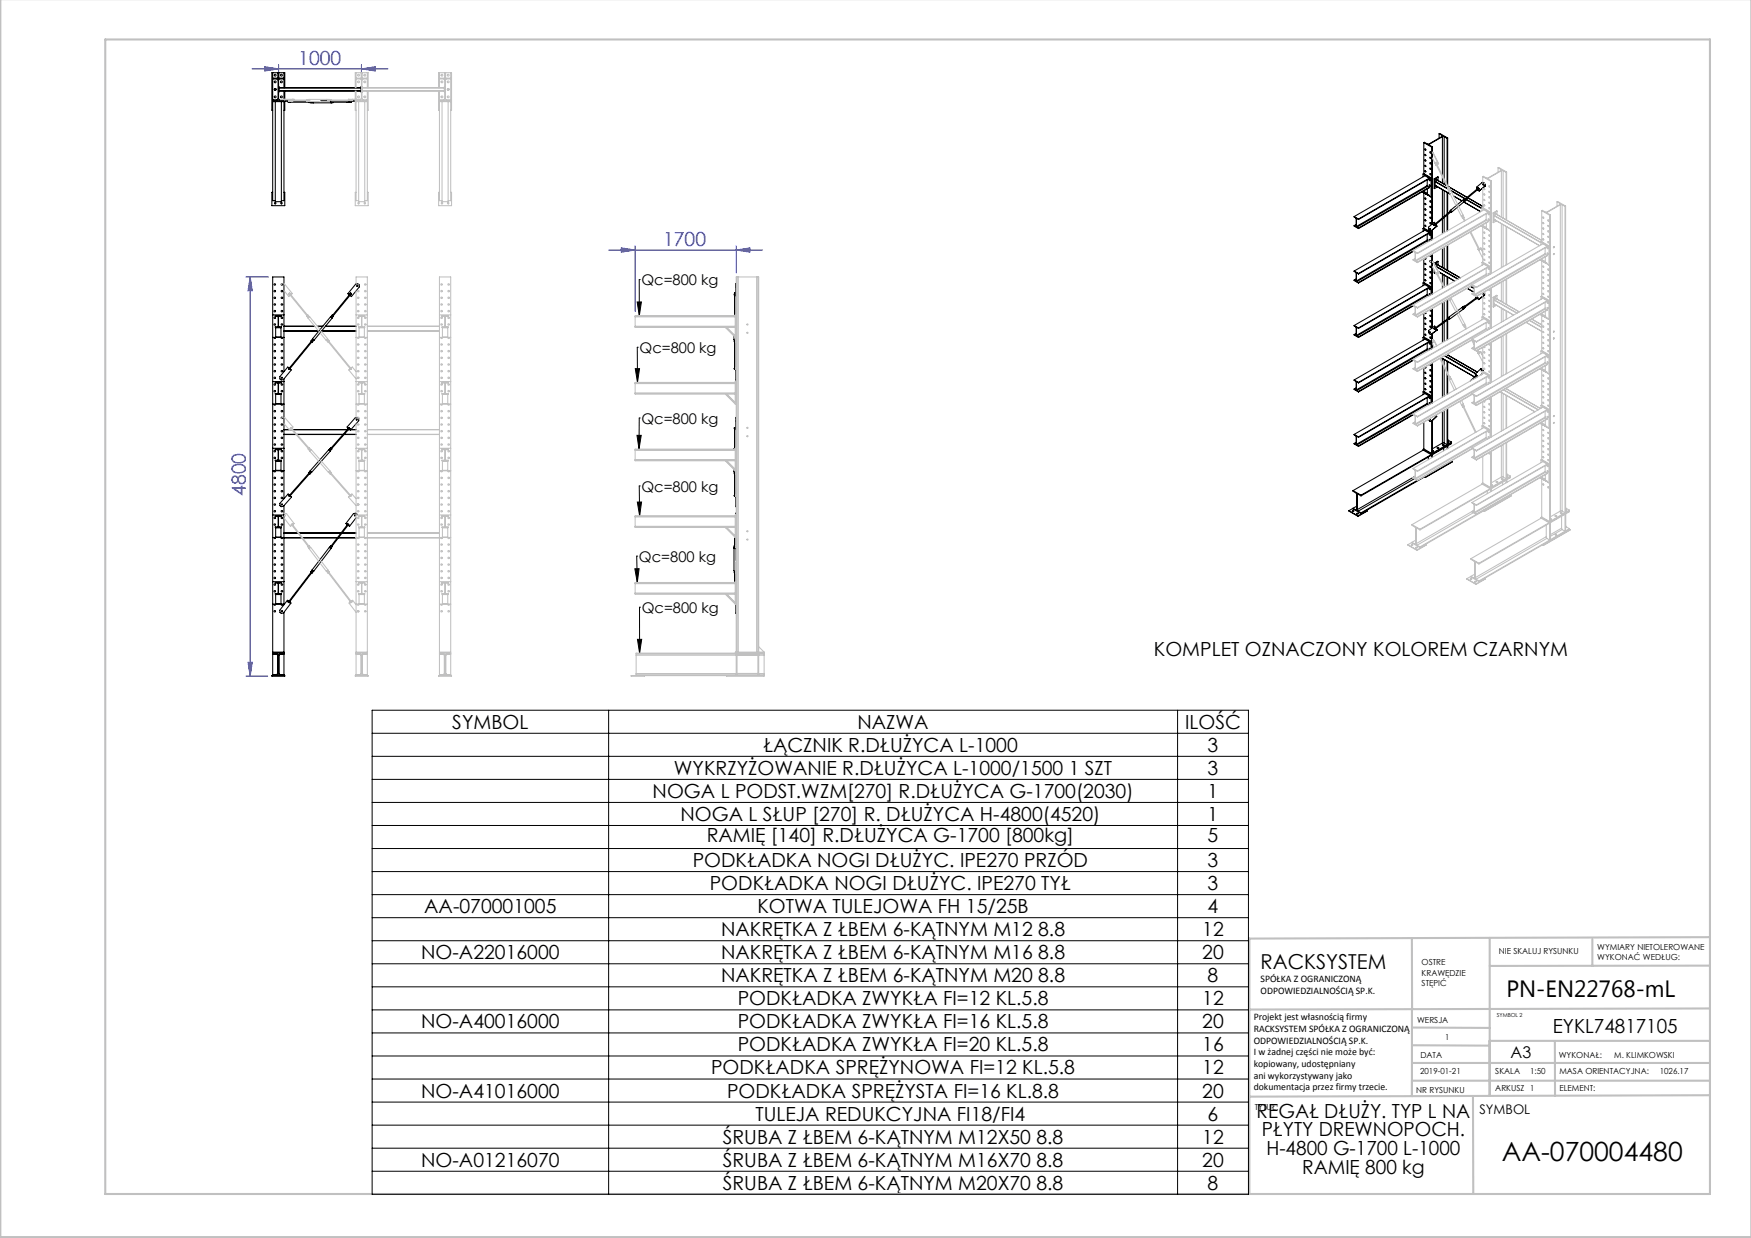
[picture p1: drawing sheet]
<svg xmlns="http://www.w3.org/2000/svg" width="420mm" height="297mm" viewBox="0 0 420 297" stroke-linecap="round" stroke-linejoin="round" font-family="sans-serif">
<defs><g id="words">
<text font-size="6.3" x="360.2" y="278.5">AA-070004480</text>
<text font-size="5.6" x="361.3" y="239.1">PN-EN22768-mL</text>
<text font-size="4.9" x="302.4" y="232.4">RACKSYSTEM</text>
<g font-size="4.7" fill="#00f">
<text x="71.5" y="15.5">1000</text>
<text x="159.1" y="59">1700</text>
<text x="59" y="119" transform="rotate(-90 59 119)">4800</text>
</g>
<g font-size="4.7">
<text x="276.8" y="157.3">KOMPLET OZNACZONY KOLOREM CZARNYM</text>
<text x="108.5" y="174.8">SYMBOL</text>
<text x="205.7" y="174.8">NAZWA</text>
<text x="284.3" y="174.8">ILOŚĆ</text>
<text x="161.7" y="185.9">WYKRZYŻOWANIE R.DŁUŻYCA L-1000/1500 1 SZT</text>
<text x="183" y="180.4">ŁĄCZNIK R.DŁUŻYCA L-1000</text>
<text x="289.7" y="180.4">3</text>
<text x="289.7" y="185.9">3</text>
<text x="156.5" y="191.4">NOGA L PODST.WZM[270] R.DŁUŻYCA G-1700(2030)</text>
<text x="289.7" y="191.4">1</text>
<text x="163.2" y="196.9">NOGA L SŁUP [270] R. DŁUŻYCA H-4800(4520)</text>
<text x="289.7" y="196.9">1</text>
<text x="169.5" y="202">RAMIĘ [140] R.DŁUŻYCA G-1700 [800kg]</text>
<text x="289.7" y="202">5</text>
<text x="166.1" y="208">PODKŁADKA NOGI DŁUŻYC. IPE270 PRZÓD</text>
<text x="289.7" y="208">3</text>
<text x="170.3" y="213.5">PODKŁADKA NOGI DŁUŻYC. IPE270 TYŁ</text>
<text x="289.7" y="213.5">3</text>
<text x="101.8" y="219.1">AA-070001005</text>
<text x="181.7" y="219.1">KOTWA TULEJOWA FH 15/25B</text>
<text x="289.7" y="219.1">4</text>
<text x="173" y="224.6">NAKRĘTKA Z ŁBEM 6-KĄTNYM M12 8.8</text>
<text x="288.4" y="224.6">12</text>
<text x="101" y="230.1">NO-A22016000</text>
<text x="173" y="230.1">NAKRĘTKA Z ŁBEM 6-KĄTNYM M16 8.8</text>
<text x="288.4" y="230.1">20</text>
<text x="173" y="235.7">NAKRĘTKA Z ŁBEM 6-KĄTNYM M20 8.8</text>
<text x="289.7" y="235.7">8</text>
<text x="176.9" y="241.2">PODKŁADKA ZWYKŁA FI=12 KL.5.8</text>
<text x="288.4" y="241.2">12</text>
<text x="101" y="246.7">NO-A40016000</text>
<text x="176.9" y="246.7">PODKŁADKA ZWYKŁA FI=16 KL.5.8</text>
<text x="288.4" y="246.7">20</text>
<text x="372.5" y="247.8">EYKL74817105</text>
<text x="170.6" y="257.8">PODKŁADKA SPRĘŻYNOWA FI=12 KL.5.8</text>
<text x="176.9" y="252.2">PODKŁADKA ZWYKŁA FI=20 KL.5.8</text>
<text x="288.4" y="252.2">16</text>
<text x="288.4" y="257.8">12</text>
<text x="101" y="263.3">NO-A41016000</text>
<text x="174.4" y="263.3">PODKŁADKA SPRĘŻYSTA FI=16 KL.8.8</text>
<text x="288.4" y="263.3">20</text>
<text x="181.2" y="268.8">TULEJA REDUKCYJNA FI18/FI4</text>
<text x="289.7" y="268.8">6</text>
<text x="301.4" y="268.1">REGAŁ DŁUŻY. TYP L NA</text>
<text x="173.4" y="274.4">ŚRUBA Z ŁBEM 6-KĄTNYM M12X50 8.8</text>
<text x="288.4" y="274.4">12</text>
<text x="302.6" y="272.6">PŁYTY DREWNOPOCH.</text>
<text x="101" y="279.9">NO-A01216070</text>
<text x="173.4" y="279.9">ŚRUBA Z ŁBEM 6-KĄTNYM M16X70 8.8</text>
<text x="288.4" y="279.9">20</text>
<text x="303.8" y="277.1">H-4800 G-1700 L-1000</text>
<text x="312.3" y="281.6">RAMIĘ 800 kg</text>
<text x="173.4" y="285.4">ŚRUBA Z ŁBEM 6-KĄTNYM M20X70 8.8</text>
<text x="289.7" y="285.4">8</text>
</g>
<text font-size="3.9" x="362.3" y="253.8">A3</text>
<g font-size="3.5">
<text x="153.8" y="68.5">Qc=800 kg</text>
<text x="153.4" y="84.7">Qc=800 kg</text>
<text x="153.8" y="101.6">Qc=800 kg</text>
<text x="153.8" y="117.9">Qc=800 kg</text>
<text x="153.3" y="134.8">Qc=800 kg</text>
<text x="153.9" y="147.1">Qc=800 kg</text>
</g>
<text font-size="3.2" x="354.9" y="267.2">SYMBOL</text>
<g font-size="2.4">
<text x="302.4" y="235.6">SPÓŁKA Z OGRANICZONĄ</text>
<text x="302.4" y="238.4">ODPOWIEDZIALNOŚCIĄ SP.K.</text>
<text x="300.7" y="244.7">Projekt jest własnością firmy</text>
<text x="300.7" y="247.5">RACKSYSTEM SPÓŁKA Z OGRANICZONĄ</text>
<text x="300.7" y="250.3">ODPOWIEDZIALNOŚCIĄ SP.K.</text>
<text x="300.7" y="253.1">I w żadnej części nie może być:</text>
<text x="300.7" y="256">kopiowany, udostępniany</text>
<text x="300.7" y="258.8">ani wykorzystywany jako</text>
<text x="300.7" y="261.6">dokumentacja przez firmy trzecie.</text>
</g>
<g font-size="2">
<text x="383.1" y="227.9">WYMIARY NIETOLEROWANE</text>
<text x="341" y="231.6">OSTRE</text>
<text x="359.5" y="228.9">NIE SKALUJ RYSUNKU</text>
<text x="383.1" y="230.4">WYKONAĆ WEDŁUG:</text>
<text x="341" y="234.1">KRAWĘDZIE</text>
<text x="341" y="236.6">STĘPIĆ</text>
<text x="339.9" y="245.4">WERSJA</text>
<text x="346.6" y="249.5">1</text>
<text x="340.6" y="257.7">2019-01-21</text>
<text x="340.7" y="253.8">DATA</text>
<text x="358.7" y="257.7">SKALA</text>
<text x="367" y="257.7">1:50</text>
<text x="373.9" y="253.8">WYKONAŁ:</text>
<text x="374.1" y="257.7">MASA ORIENTACYJNA:</text>
<text x="387.2" y="253.8">M. KLIMKOWSKI</text>
<text x="398.1" y="257.7">1026.17</text>
<text x="339.7" y="262.3">NR RYSUNKU</text>
<text x="358.7" y="261.7">ARKUSZ 1</text>
<text x="374.1" y="261.7">ELEMENT:</text>
<text x="301" y="266.4">TYTUŁ:</text>
</g>
<text font-size="1.3" x="359" y="244">SYMBOL 2</text>
</g></defs>
<g fill="none" stroke="#000" stroke-width=".24">
<path d="M152.8 72.4h1l-.5 3.3zM153.3 67.1h.1M153.3 67.1v8.6M152.4 88.4h1l-.5 3.3zM152.9 83.3h.1M152.9 83.3v8.4M152.8 104.4h1l-.5 3.3zM153.3 100.3h.1M153.3 116.6h.1M153.3 100.3v7.4M153.3 116.6l.1 7.1M152.3 136.5l1-.1-.4 3.3z"/>
<path d="M152.7 133.4h.1M152.7 133.4l.2 6.3M152.9 120.5l1-.1-.5 3.3zM152.9 153.4h1l-.5 3.3zM153.4 145.7h.1M153.4 145.7v11M89.3 170.4h210.2v116.1h-210.2zM89.3 175.9h210.2M146 170.4v116.1M282.5 170.4v116.1M89.3 181.4h210.2M89.3 187h210.2"/>
<path d="M89.3 192.5h210.2M89.3 198h210.2M89.3 203.6h210.2M89.3 209.1h210.2M89.3 214.6h210.2M89.3 220.2h210.2M89.3 225.7h210.2M89.3 231.2h210.2M89.3 236.7h210.2M89.3 242.3h210.2M89.3 247.8h210.2M89.3 253.3h210.2"/>
<path d="M89.3 258.9h210.2M89.3 264.4h210.2M89.3 269.9h210.2M89.3 275.5h210.2M89.3 281h210.2"/>
</g>
<g fill="none" stroke="#00f" stroke-width=".24">
<path d="M60.5 16.5h32.5M63.5 16l3.3 .5-3.3 .5zM66.8 15.5v2.7M86.7 16.5l3.3-.5v1zM86.7 15.5v2.7M146 60h36.9M149 59.5l3.3 .5-3.3 .5zM152.3 59v15.7M176.6 60l3.3-.5v1zM176.6 59v6.4M59 66.4h5.4M60 66.4l.5 3.3h-1z"/>
<path d="M60 66.4v95.8M59.5 158.9h1l-.5 3.3zM59 162.2h5.2"/>
</g>
<g fill="none" stroke="#c0c0c0" stroke-width=".5">
<path d="M.1 -.1v296.9h419.9M25.2 9.5h385v276.9h-385zM338.7 225.2v37.8M357.3 225v37.9v-13.2M382 225.4v6.3M410.1 224.8l-110.4 .4v61.2M410.1 231.7h-52.8M338.7 259.3h71.5M338.7 255h71.5M338.7 250.8l18.6 .1M338.7 246.5l18.6 .1M357.3 249.7h52.9"/>
<path d="M373 249.7v13.2M410.1 241.9l-110.4 .3M353.3 262.9l.1 23.5M410.2 262.7l-110.5 .4"/>
</g>
<path d="M152.8 72.4h1l-.5 3.3zM152.4 88.4h1l-.5 3.3zM152.8 104.4h1l-.5 3.3zM152.9 120.5l1-.1-.5 3.3zM152.3 136.5l1-.1-.4 3.3zM152.9 153.4h1l-.5 3.3z" fill="#000"/>
<g fill="#00f">
<path d="M63.5 16l3.3 .5-3.3 .5zM86.7 16.5l3.3-.5v1z"/>
<path d="M176.6 60l3.3-.5v1zM149 59.5l3.3 .5-3.3 .5z"/>
<path d="M59.5 158.9h1l-.5 3.3zM60 66.4l.5 3.3h-1z"/>
</g>
<g fill="none" stroke="#000" stroke-width=".25">
<path d="M65.4 18.9h1l.3 .3v4.5l-.3 .2h-1M65.4 17.4v30.7h.6M65.4 18.7h2.7M66.6 17.4v1.3M66.9 17.4v1.3M68.1 18.9h-1l-.3 .3v4.5l.3 .2h1v24.2h-.6M68.1 17.4v3.6M65.4 24.1h3.9M65.4 24.4h2.7M66 24.4v24h1.5v-24M66.8 20.8h.1l-.1 1.2M66.9 21.8h19.7"/>
<path d="M66.9 21.1h19.7M66.9 21h19.7M68.1 21.8v2M68.3 21v-3.6h-3.1v9h.2M68.3 21.8v2M68.3 23.9v.2M68.3 24.3v2.1h-.2M69 24.1v.2M69.1 24.4l.4 .2M69.1 24.4h.2M69.2 24.3l-.1 .1M69.3 24.3v.3"/>
<path d="M69.3 24.4v.1M69.3 24.3v.1M69.3 24.5l.1 .1M69.3 24.3v.2M69.3 24.5h.1M69.4 24.4l-.1 .1M69.4 24.1h.1M69.4 24.3h-.1M69.4 24.3h.1M69.4 24.5h.1M69.4 24.3v.1M69.4 24.4v.1"/>
<path d="M69.4 24.5l.1 .1M69.4 24.6h.1M69.5 24.3l-.1 .1M69.5 24.3h-.1M69.5 24.3h.1M69.5 24.5h5.1M69.5 24.3h4.5M69.5 24.6h.1M69.5 24.5v.1M69.5 24.5l-.1 .1M69.5 24.5h.1M69.6 24.3h-.1"/>
<path d="M69.6 24.5h-.1M69.6 24.5h.1M69.6 24.3h.1M69.6 24.5l-.1 .1M69.6 24.5v.1M69.7 24.5h-.1M69.9 24.2v.1M69.9 24.2l-1.8 .1M74.1 24.5l.3 .1M74.4 24.5l.2 .2 5.3-.1M74.6 24.4h.4M74.6 24.4l.1 .2h.3"/>
<path d="M74.6 24.3v.1M75 24.3l.1 .4M76.9 24.2h2.6M79.3 24.3h.4M79.3 24.3v.3M79.3 24.6h.4M79.3 24.6h.2M79.5 24.2l-.2 .2 .2 .2M79.7 24.3v.3M79.7 24.6h.2M79.8 24.3l.1 .2M79.8 24.5h4"/>
<path d="M79.8 24.3h4M79.8 24.2l-.1 .1M79.8 24.2l.2 .1M79.8 24.2l-.5 .1M79.9 24.3h-.1M80 24.5l-.1 .1M83.2 24.2v.1M83.3 24.5h.1M83.3 24.5l.1 .1M83.3 24.3h.1M83.4 24.6h.1M83.5 24.3h.1"/>
<path d="M83.5 24.6h.1M83.5 24.5h.1M83.6 24.5h.1M83.6 24.5v.1M83.6 24.3h.1M83.6 24.6h-.1M83.6 24.3h-.1M83.6 24.6h.1M83.7 24.6h.1M83.7 24.3h.1M83.7 24.4l.1 .1M83.7 24.4h.1"/>
<path d="M83.8 24.5v.1M83.8 24.3l-.1 .1M83.8 24.6h.1M83.8 24.3h.1M83.8 24.4l.1 .1M83.9 24.5v.1M83.9 24.5l.1 .1M83.9 24.3v.2M83.9 24.3l-.1 .1M83.9 24.3h.1M83.9 24.6h.1M84 24.3l.1 .1"/>
<path d="M84 24.3h.1M84 24.5h.1M84 24.4l.1 .1M84.1 24.4h-.2h.2M84.1 24.4h-.2l.1 .1M84.1 24.4h-.1M84.1 24.4h.1M84.1 24.4l-.1 .1M84.1 24.5h.1M84.1 24.5l-.1 .1M84.1 24.3h-.2M84.1 24.4l.1 .1"/>
<path d="M84.1 24.5l.1 .1M84.1 24.3v.1M84.2 24.6h.1M84.2 24.4v.1M84.2 24.3l.1 .1M84.2 24.3h-.1M84.3 24.5h-.1M84.3 24.5l-.1 .1M84.3 24.4v.1M85.3 24.1v.2M85.4 24.1h-2l.1 .2M85.9 24.1v.2"/>
<path d="M86.2 24.1v.2l-3.2-.1M86.7 20.8v1.2M341.5 34.2v7.4M341.5 34.2l1.9 1.1M341.8 35.7l.2 .3zM341.8 37l.2 .4zM341.8 38.3l.2 .4zM341.8 39.7l.2 .3zM341.9 35.8l.1 .1M341.9 37.1l.1 .1M341.9 38.4l.1 .2M341.9 39.7l.1 .2"/>
<path d="M342.9 34.6v.2M342.9 34.8l.7 .4M343 36.4l.2 .3zM343 37.7l.2 .3zM343 39l.2 .4zM343.1 36.4l.1 .2M343.1 37.8l.1 .1M343.1 39.1l.1 .1M343.4 35.3v18.5M343.6 35.2l-.2 .1M343.6 35.2v18.5M345.2 32.1l.7 .4"/>
<path d="M345.2 32.1l.1-.1 1.9 1.1M345.2 32.1v1M345.9 32.7l-3.2 1.9-1-.5-.2 .1M345.9 32.5v.2M346 32.8h.4M346 32.8l-3.1 1.8M346 32.8v9.3M346.4 32.8l.7 .4M346.4 32.8v10.1M347.1 33.2v11.1M347.2 33.1l-.1 .1M347.2 33.1v11.5"/>
<path d="M65.4 46.1h-.2v3.2h3.1v-3.2h-.2M324.8 52l.5 .4v1.9M324.8 52l1 .6M324.8 54.1l1 .7M324.8 54.1l.4 .3M325.3 54.3l-.1 .1M325.3 53.8l-.5 .3M325.4 54.3l.1 .2M325.4 52.5v1.8M325.5 52.4l-.1 .1M325.5 52.4l.3 .3M325.5 54.5l.3 .2"/>
<path d="M325.8 52.6v.1M325.8 54.7v.1M341.1 46l2.2 1.3M341.3 45.9l1.5 .9-.1 .1M341.3 41.7v.7M341.3 46.1v.1M341.3 54.8v.7M341.3 54.8l2 1.1M341.3 41.7l2 1.1M341.4 45.9l1 .5M341.5 54.7l1.9 1.1-.1 .1M341.5 54.7l-.2 .1"/>
<path d="M341.5 41.6l-.2 .1M341.5 41.6l1.9 1.1-.1 .1M341.5 46.2v8.5M341.8 41l.2 .3zM341.8 47.5l.2 .3zM341.8 48.8l.2 .3zM341.8 50.1l.2 .3zM341.8 51.4l.2 .3zM341.8 52.7l.2 .3zM341.8 54l.2 .3zM341.8 46.4l.2 .1M341.9 41l.1 .2"/>
<path d="M341.9 47.5l.1 .2M341.9 48.8l.1 .2M341.9 50.1l.1 .2M341.9 51.4l.1 .2M341.9 52.7l.1 .2M341.9 54l.1 .2M342.3 44.5l.1 .2M342.3 57.6l.1 .2M342.3 43.1v1.4M342.3 56.2v1.4M342.3 44.5l-16.9 9.8M342.3 57.6l-16.9 9.8"/>
<path d="M342.4 46.4l.1 .2M342.4 45.3v1.1M342.4 44.7l-16.9 9.8M342.4 44.7l.4 .2M342.4 57.8l-16.9 9.8M342.4 57.8l.3 .1M342.8 56.1l.2 .3zM342.8 57.4l.2 .3zM342.8 43.1l.2 .3zM342.8 44.4l.2 .3zM342.8 42.8l-17 9.8M342.8 42.8l-1-.6-17 9.8"/>
<path d="M342.8 42.8l-17 9.9M342.8 44.9l-17 9.9M342.8 55.8l-17 9.9M342.8 44.9l-17 9.8M342.8 55.8l-17 9.8M342.8 55.8l-1-.6-17 9.8M342.9 54.8l.2 .2zM343 56.3h.1M343 57.5v.1zM343 43.1v.1zM343 44.4v.1zM343 54.8l.1 .2"/>
<path d="M343 40.3l.2 .4zM343 41.7l.2 .3zM343 48.2l.2 .3zM343 49.5l.2 .3zM343 50.8l.2 .3zM343 52.1l.2 .3zM343 53.4l.2 .3zM343 47.1l.2 .1M343.1 40.4l.1 .2M343.1 41.7l.1 .2M343.1 48.2l.1 .2M343.1 49.5l.1 .2"/>
<path d="M343.1 50.8l.1 .2M343.1 52.1l.1 .2M343.1 53.4l.1 .2M343.3 42.8v4.5M343.3 55.9v1.7M343.3 55.4h-.1M343.4 55.3v2.2M343.4 47.2l-.1 .1M343.6 55.2v2.3M343.9 54l.1 .1M344 53.4l.3 .3M344 53.4l.2 .3"/>
<path d="M344 53.4l-1.4 1.1 .1 .4 .2 .4 .3 .1M344 42.9l.1 .1M344 42.9l.1 2.4M344 53.9l.1 .1M344 53.8l.1 .2M344 53.8v.1M344.1 53.9v.1M344.1 53.9h.1M344.1 54l.1 .1M344.1 53.8l-.2 .2M344.1 53.8h-.1M344.1 53.8h.1"/>
<path d="M344.1 53.9l-.2 .1M344.1 43v2.3M344.1 53.8v.1M344.1 54h.1M344.1 53.9l.1 .1M344.2 53.8h-.2M344.2 53.8h-.1M344.2 54l-.2 .1M344.2 54.1h.1M344.2 53.8h.1M344.2 44.5h.1M344.2 44.5l3.7 2.1"/>
<path d="M344.2 43.6v.9M344.2 43.6l3.1 1.8M344.2 54h.1M344.3 54.1h-.3M344.3 43.5l-.1 .1M344.3 43.5l2.9 1.7M344.3 54l-.1 .1M344.3 54v.1M344.3 54h-.1M344.3 53.9l-.1 .1M344.3 53.9h.1M344.3 53.9l.4 .3"/>
<path d="M344.3 53.9v.1M344.4 53.8l.3 .4M344.5 44.6l-.1 .1M344.5 44.6l-.1 .2M344.5 42.9l-.1 .2M344.5 42.9h.1M344.6 44.7h-.2M344.7 54.2l-1.5 1.2M344.8 43.2l2.2 1.3M344.8 43.2l-.5 .3M344.8 44.8l-.7 .5M344.9 42.5l-.9 .4"/>
<path d="M344.9 42.5l-.8 .5M344.9 42.5v.8M346 42.5v1.4M346 45.5v6.8M346 52.5v3.6M346 59.5v4.7M346.4 43.3v.9M346.4 45.7v6.2M346.4 52.2v3.6M346.4 59.3v5.1M347.1 46.1v5.2M347.1 51.6v3.8"/>
<path d="M347.1 58.9v5.9M347.2 46.2v5M347.2 51.5v3.8M347.2 58.8v6.1M347.3 44.7l4.6 2.6M347.3 44.7l4.6 2.7M347.7 50.8l.4 .2 .2-.2M347.8 50.8l-3.7 3M347.9 45.6l3.5 2M348 50.6l-.3 .2M348 50.4l-.3 .4M348 45.8l3.3 1.9"/>
<path d="M348.1 50.7l-3.8 3.3M348.6 47l2.1 1.2M351.1 47.8l-3.1 2.6v.3l.4 .1 3-2.6M351.1 48.5l4 2.3M351.1 48.1l.2 .1M351.2 47.8a.24 .24 0 0 0-.1 .3 .24 .24 0 0 0 .3 .1M351.3 47.7l-.2 .2v.2M351.3 47.7l.1 .2M351.4 47.9l-.3 .2M351.4 48.2l.1-.1-.2 .1M351.5 47.7v.2l.1-.1M351.6 47.6l-.3 .1"/>
<path d="M351.7 47.9l3.8 2.2M351.7 47.9l-.4 .3M351.7 47.9l3.8 2.1M351.7 47.9h-.3M352.1 47.4l3.6 2.1M354.3 45.3v.1M354.3 45.3l-2.9 2.4M354.3 45.3h.1M354.3 45.4l.1 .1M354.3 45.4l.2 .1M354.3 45.2a.19 .19 0 0 0-.1 .3 .19 .19 0 0 0 .3 0M354.3 45.2v.1"/>
<path d="M354.3 45.2h.1M354.4 45.3l.1 .1M354.4 45.5h.1M354.4 45.5l-2.9 2.4M354.4 45.3h.1M354.4 45.2l-.1 .1M354.4 45.2h.1M354.4 45.2l.1 .1M354.5 45.3h.1M354.5 45.3l-.1 .1h.1M354.5 45.3h-.1M354.5 45.5h.1"/>
<path d="M354.5 45.2h.1M354.5 45.2h-.1M354.5 45.3v.1M354.5 45.2l.1 .1M354.5 45.2v.1M354.5 45.4h.1M354.5 45.1v.1M354.5 45.1h.1M354.6 45.5l.2 .3M354.6 45.3h.1M354.6 45.3v.1M354.6 45.4l-.1 .1"/>
<path d="M354.6 45.4h.1M354.6 45.1l.1 .1M354.7 45.3l-.1 .1M354.7 45.2v.1M354.9 45.8h-.1M355.5 43.8l-1.3 1.1 .2 .3M355.5 43.8l.4 .1M355.5 43.8l.5 .1M355.7 44.2l.2 .2zM355.8 44.2l.1 .1M355.9 43.9l.2 .4M356 43.9h-.1"/>
<path d="M356 43.9l.2 .3M356.1 44.3l.1 .3M356.2 44.2l-.1 .1M356.2 44.2v.4M356.2 44.6l-1.4 1.2M65.4 75.5h2.7M66 75.7h1.5v.2l-.7 .1v2.3l.7 .1v.1h-1.5v-.1l.7-.1v-2.3l-.7-.1zM66.1 78.5v2.3h1.3v-2.3M66.1 78.6h1.3M68.1 78.2h7.4M68.1 79.4h8.3M68.1 78.3h7.4"/>
<path d="M76.1 78.2h1.3M76.2 78.3h1.2M77.1 79.4h8.3M77.2 79.4h8.2M78 78.3h7.4M78.1 78.2h7.3M79.6 76.3l-.3-.3-4.7 5.8 .2 .2M79.6 76.3l-4.3 5.3M79.7 75.6l-.4 .5M79.7 75.6h.1M79.7 75.6l.2 .1M79.9 75.7l.1 .2-.4 .4"/>
<path d="M79.9 75.7l-.4 .5M83.7 70.7h.1M83.7 70.7l-.3-.2 1.9-2.4h.6l.3 .2v.5l-1.9 2.4-.3-.3M83.8 70.7h.1M83.8 70.7l.1 .1M83.8 70.7l-4 5M83.8 70.6h.1M83.8 70.6l-.1 .1M83.9 70.6h.1M83.9 70.8v.1M83.9 70.8l.1 .1M83.9 70.6l.1 .1"/>
<path d="M83.9 70.6l-.1 .1M83.9 70.9h.1M84 70.9h.1M84 70.7h.1M84 70.7l.1 .1M84 70.7l-4.1 5.1M84 70.4h.1M84.1 70.4h-.1M84.1 70.4h.1M84.1 70.8h.1M84.1 70.3l.1 .1M84.1 70.3v.1"/>
<path d="M84.1 70.3h.1M84.1 70.4l.1 .1M84.1 70.8l-.1 .1M84.2 70.4h.1M84.2 70.5h.1M84.2 70.4v.1M84.3 70.4v.1M84.3 70.5h.1M176.1 75.7h.1M176.1 70.7l.1 .1M176.1 70.7l.2 .2M176.1 70.7h.1"/>
<path d="M176.1 70.6v.1M176.2 70.5h.1M176.2 70.4h.1M176.2 70.4v.1M176.2 75.6l-.1 .1M176.2 70.4l.1 .1M176.2 70.7h.2M176.2 70.9v4.8M176.2 75.6h.1M176.2 70.6l-.1 .1M176.2 70.6h.2M176.2 70.8h.2"/>
<path d="M176.2 70.8h.1M176.2 70.6h-.1M176.3 70.4h.1M176.3 70.3l-.1 .1M176.3 70.3h.1M176.3 70.6h.1M176.3 70.6h-.1M176.3 70.8v.1M176.3 70.5h-.1M176.3 70.5h.1M176.4 70.3h.1M176.4 70.8h-.1"/>
<path d="M176.4 70.6l.1 .1M176.4 70.6h.1M176.4 70.5h-.2M176.4 70.5h.1M176.4 70.9v4.6M176.4 70.3v.1M176.4 70.4l-.1 .1M176.4 70.4v.1M176.5 70.4l-.1 .1M176.5 70.7l-.1 .1M176.5 70.9h-.2M176.5 68.3h.1"/>
<path d="M176.5 68.8h.1M176.6 68.1h-.1l.1 3.1M324.8 65l.5 .5v1.9M324.8 78.1l.5 .5v1.8M324.8 67.2l1 .7M324.8 65l1 .6M324.8 67.2l.4 .2M324.8 78.1l1 .6M325.3 67.4h-.1M325.3 66.9l-.5 .3M325.3 80l-.5 .3M325.4 67.4l.1 .2"/>
<path d="M325.4 65.6v1.8M325.4 78.6v1.9M325.5 65.5l-.1 .1M325.5 78.6h-.1M325.5 67.6l.3 .2M325.5 65.5l.3 .2M325.5 78.6l.3 .2M325.8 65.6v.1M325.8 67.8v.1M325.8 78.7v.1M339 60.2l-13.2 7.6M339 73.3l-13.2 7.6"/>
<path d="M339 60.3l-13.2 7.6M339 73.3l-13.2 7.7M341.3 67.9v.6M341.3 67.9l2 1.1M341.5 67.8l-.2 .1M341.5 67.8l1.9 1.1-.1 .1M341.5 62.1v5.7M341.5 75.2v5.6M341.7 62l.3 .1M341.7 75.1l.3 .1M341.8 63.2l.2 .3zM341.8 64.5l.2 .3z"/>
<path d="M341.8 65.8l.2 .3zM341.8 67.1l.2 .3zM341.8 76.2l.2 .3zM341.8 77.5l.2 .4zM341.8 78.8l.2 .4zM341.9 63.2l.1 .2M341.9 64.5l.1 .2M341.9 65.8l.1 .2M341.9 67.1l.1 .2M341.9 76.3l.1 .1M341.9 77.6l.1 .1M341.9 78.9l.1 .2"/>
<path d="M341.9 61.9l.1 .2M341.9 75l.1 .1M341.9 75l.1 .2M342.3 70.7l.1 .1M342.3 69.3v1.4M342.3 70.7l-16.9 9.8M342.4 70.8l-16.9 9.8M342.4 70.8l.3 .2M342.8 69.2l.2 .3zM342.8 70.5l.2 .3zM342.8 68.9l-17 9.9M342.8 68.9l-17 9.8"/>
<path d="M342.8 68.9l-1-.6-17 9.8M342.9 79.6l.2 .3zM343 61.3l.1 .2h.1M343 74.4l.1 .2 .1-.1M343 69.2v.1zM343 70.6h.1M343 79.6l.1 .2M343 62.6l.2 .3zM343 63.9l.2 .3zM343 65.2l.2 .3zM343 66.5l.2 .3zM343 67.8l.2 .3z"/>
<path d="M343 75.6l.2 .3zM343 76.9l.2 .3zM343 78.2l.2 .3zM343 61.2l.2 .3M343 74.3l.2 .2M343.1 61.3l.1 .2M343.1 62.6l.1 .2M343.1 63.9l.1 .2M343.1 65.2l.1 .2M343.1 66.5l.1 .2M343.1 67.8l.1 .2M343.1 74.3l.1 .2"/>
<path d="M343.1 75.6l.1 .2M343.1 76.9l.1 .2M343.1 78.3l.1 .1M343.3 69v1.7M343.4 61v9.6M343.4 74.1v4.6M343.6 60.9v9.6M343.6 74v4.6M344 78.9l.1 .1M344 63.2h.1M344 64.8l.1 .7M344.1 78.3l.3 .3"/>
<path d="M344.1 78.3l.2 .4M344.1 78.3l-1.5 1 .3 .8 .3 .1M344.1 78.8v.1M344.1 78.8l-.1 .1M344.1 63.2v.2M344.1 65v.5M344.1 78.7v.2M344.1 78.7v.1M344.1 78.8l.1 .1M344.1 78.9l.1 .1M344.1 78.8h.1M344.1 78.7h.1"/>
<path d="M344.2 78.7v.2M344.2 78.7l-.1 .1M344.2 79h.1M344.2 79h-.1M344.2 78.7l-.2 .2M344.2 78.7h.1M344.2 78.9h.1M344.2 78.7h-.1M344.3 78.7h-.1M344.3 63.8l5.5 3.1M344.3 78.9h-.1M344.3 65.4l-.2 .1"/>
<path d="M344.3 79h-.2M344.3 78.9h.1M344.4 78.9l-.2 .1M344.4 78.9l-.1 .1M344.4 78.9h-.1M344.4 63.9l5.3 3.1M344.4 78.8l-.1 .1M344.4 78.8v.1M344.4 78.8h.1M344.4 78.8l.3 .4M344.5 78.8l.2 .4M344.5 63.2l-.1 .2"/>
<path d="M344.5 63.2h.1M344.7 79.2l-1.5 1M344.8 63.5l5.5 3.2M344.8 63.5l-.5 .3M344.8 63.5h.1M344.9 62.7v.9M344.9 62.7l-.8 .5M344.9 62.7l-.9 .5M345 65.2l3.9 2.2M346 65.7v2.2M346 68.3v.8M346 72.6v4.8"/>
<path d="M346 77.7v4.5M346.4 66v2.7M346.4 72.4v4.7M346.4 77.3v4.6M347.1 66.4v2.1M347.1 72v4.6M347.1 76.8v4.7M347.2 66.5v1.9M347.2 71.9v4.6M347.2 76.7v4.8M347.6 76.2l-3.4 2.5M347.6 76.1l-.3 .3 .1 .2 .4-.2"/>
<path d="M347.7 76.4l-3.4 2.5M350.8 73.8v.2M350.8 73.7l-3.2 2.3v.3l.3 .1 3.2-2.3M350.9 73.7l-.1 .1M351 73.6h-.1a.22 .22 0 0 0-.1 .4 .22 .22 0 0 0 .4-.1M351.1 73.8l-.3 .2M351.1 73.8l.2 .1M351.2 73.5l-.4 .3M351.2 73.5l-.1 .3M351.2 73.5h.1M351.2 73.5v.2h.2M351.3 73.9l-.3 .2-.2-.1"/>
<path d="M351.4 73.7l-.1 .2M351.9 69.2l1.7 .9M352.7 68.7l.9 .5M352.8 68.7l.8 .4M354.1 71.5h.1M354.1 71.5v.1M354.1 71.4v.1M354.1 71.6h.1M354.1 71.5l.1 .1M354.1 71.3v.1M354.1 71.4l.1 .1M354.1 71.4l-3 2.2"/>
<path d="M354.2 71.6h.1M354.2 71.1v.2M354.2 71.3v.2M354.2 71.3l-.1 .1M354.2 71.6l-2.9 2.2M354.2 71.5v.1M354.2 71.5l.1 .1M354.2 71.3h.1M354.2 71.3h-.1M354.2 71.3l.2 .2M354.3 71.3h-.1M354.3 71.3h.1"/>
<path d="M354.3 71.6h.1M354.4 71.5h.1M354.4 71.6h-.2M354.4 71.5l.2 .4M354.4 71.3v.2M354.4 71.5l-.1 .1M354.4 71.5v.1M354.7 71.8l-.1 .1M355.5 71.2l.2 .1M355.6 70.3l.2 .2M355.9 70.2l.1 .2M356 70.1l.1 .3"/>
<path d="M356 70.4l.1 .4M356.1 70.8l-1.5 1.1M356.1 70.4h-.1M356.1 70.4v.4M65.4 91.5h2.7M65.4 96.9h2.7M65.4 80.9h2.7M65.8 80.9v.1a.18 .18 0 0 0 .1 .2 .18 .18 0 0 0 .2-.3M65.8 96.9v.1a.18 .18 0 0 0 .1 .2 .18 .18 0 0 0 .2-.3M66 91.7h1.5v.2l-.7 .1v2.3l.7 .1v.1h-1.5v-.1l.7-.1v-2.3l-.7-.1zM66.1 94.5v2.3h1.3v-2.3M66.1 94.6h1.3"/>
<path d="M67.5 80.9v.1a.18 .18 0 0 0 .1 .2 .18 .18 0 0 0 .2-.3M67.5 96.9v.1a.18 .18 0 0 0 .1 .2 .18 .18 0 0 0 .2-.3M68.1 89.2v-22.8h-2.7v95.7M68.1 90.9v28.7M69.2 88.4v.1M69.2 88.4h.1M69.2 88.5h.1M69.3 88.5h.1M69.3 88.3h.1M69.3 88.3l-.3-.2-1.9 2.3v.5l.3 .3 .6-.1 1.9-2.3-.3-.3M69.3 88.5l.1 .1M69.3 88.3l.1 .1"/>
<path d="M69.4 88.4h.1M69.4 88.4l-.1 .1M69.4 88.3v.1M69.4 88.3h.1M69.4 88.3l-.2 .1M69.4 88.6h.1M69.4 88.3l.1 .1M69.4 88.6l.1 .1M69.5 88.6h.1M69.4 88.4l.2 .1M69.5 88.6v.1M69.5 88.3l-.1 .1"/>
<path d="M69.5 88.3v.1M69.5 88.4v.1M69.5 88.4h.1M69.6 88.5h.1M69.6 88.5l-.1 .2M69.6 88.4h.1M69.6 88.4v.1M74.8 82l-5.4 6.6M75 81.3l.3 .3M75.1 81.4l-5.7 6.9M75.2 81.5l-.4 .5M75.3 81.6l-.5 .4"/>
<path d="M176.1 80.6v.9l.3 .1M176.1 81.6v.4l.2 .1M176.1 88.5l.2 .2M176.1 88.5h.1M176.1 88.4l.1 .1M176.1 88.4v.1M176.2 88.4h-.1M176.2 88.3l-.1 .1M176.2 88.3h.1M176.2 88.3v.1M176.2 88.4h.1M176.2 88.4v.1"/>
<path d="M176.2 88.5h.1M176.2 82v6.5M176.2 88.5h.2M176.3 88.4h.1M176.3 88.5h.1M176.3 81.6v.5M176.3 88.5v.2M176.3 88.4v.1M176.4 88.5h-.1M176.4 88.4h-.1M176.4 88.3h.1M176.4 82v6.3"/>
<path d="M176.4 88.3v.1M176.4 88.3l.1 .1M176.4 88.4l-.1 .1M176.4 88.4h.1M176.5 88.4l-.1 .1M176.5 88.6l-.2 .1M176.5 88.5h-.1M176.5 88.4v.1M176.5 88.8h.1M176.5 91.1h.1M176.5 82l-.2 .1M176.5 88.1l.1 3.1"/>
<path d="M324.8 91.1l.5 .5-.1 1.9M324.8 80.3l1 .7M324.8 93.3l1 .7M324.8 80.3l.4 .2M324.8 91.1l1 .6M324.8 93.3l.4 .2M325.3 80.4l-.1 .1M325.3 93l-.5 .3M325.4 80.5l.1 .1M325.4 91.7l.1 2M325.5 91.6l-.1 .1M325.5 80.6l.3 .3"/>
<path d="M325.5 93.7l.3 .2M325.5 91.6l.3 .3M325.8 80.9v.1M325.8 91.7v.2M325.8 93.9v.1M339 86.4l-13.2 7.5M339 99.4l-13.2 7.6M339 86.4l-13.2 7.6M339 99.5l-13.2 7.6M341.3 80.9v.7M341.3 94v.7M341.3 94l2 1.1"/>
<path d="M341.3 80.9l2 1.1M341.5 93.9l-.2 .1M341.5 93.9l1.9 1.1-.1 .1M341.5 80.8l-.2 .1M341.5 80.8l1.9 1.1-.1 .1M341.5 88.2v5.7M341.7 88.1l.3 .1M341.8 80.2l.2 .3zM341.8 89.3l.2 .3zM341.8 90.6l.2 .3zM341.8 91.9l.2 .3zM341.8 93.2l.2 .3z"/>
<path d="M341.9 80.2l.1 .2M341.9 89.3l.1 .2M341.9 90.6l.1 .2M341.9 91.9l.1 .2M341.9 93.2l.1 .2M341.9 88l.1 .2M342.3 83.7l.1 .2M342.3 96.8l.1 .2M342.3 82.3v1.4M342.3 95.4v1.4M342.3 83.7l-17.1 9.8M342.3 96.8l-17.1 9.8"/>
<path d="M342.4 83.9l-16.9 9.8M342.4 83.9l.3 .2M342.4 97l-16.9 9.8M342.4 97l.3 .1M342.8 95.3l.2 .3zM342.8 96.6l.2 .3zM342.8 82.3l.2 .3zM342.8 83.6l.2 .3zM342.8 81.9l-17 10M342.8 95l-17 9.9M342.8 81.9l-17 9.8M342.8 81.9l-1-.5-17 9.7"/>
<path d="M342.8 95l-17 9.8M342.8 95l-1-.6-17 9.8M343 87.4l.1 .3 .1-.1M343 95.5h.1M343 96.7v.1zM343 82.3v.1zM343 83.6v.1zM343 80.8l.2 .4zM343 88.7l.2 .3zM343 90l.2 .3zM343 91.3l.2 .3zM343 92.6l.2 .3z"/>
<path d="M343 93.9l.2 .3zM343 87.4l.2 .2zM343.1 80.9l.1 .2M343.1 88.7l.1 .2M343.1 90l.1 .2M343.1 91.3l.1 .2M343.1 92.6l.1 .2M343.1 93.9l.1 .2M343.3 82v1.8M343.3 95.1v1.7M343.3 80.2h-.1M343.4 80.1v3.6"/>
<path d="M343.4 87.1v9.6M343.6 80v3.6M343.6 87.1v9.6M344.4 99.7l.2 .2M344.4 99.6l.2 .3M344.6 99.9l-1.3 1.2M345.7 85.8l8 4.6M346 86v.8M346 87.2v8.1M346 98.7v7.6M346.4 86.2v1.5M346.4 88.1v6.9"/>
<path d="M346.4 98.5v7.8M346.5 85.4l7.4 4.3M346.6 85.3l7.4 4.3M347 85.1l7.4 4.2M347.1 85v.1M347.1 86.6v2.5M347.1 89.6v5M347.1 98.1v8.6l-.7-.4M347.2 84.9v.3M347.2 86.7v2.7M347.2 89.9v4.6M347.2 98v8.6"/>
<path d="M353.9 90.6h.1M353.9 90.2v.1M353.9 90.3l-1.2 1.1M353.9 90.3l.1 .1M353.9 90.2h.1M354 90.4h.1M354 90.1v.1M354 90.1l-.1 .1M354 90.2l.1 .1M354 90v.1M354 90l-.1 .2M354 90.4l-.6 .6"/>
<path d="M354.1 90.1l.1 .1M354.1 90.1h.1M354.1 90.3l-.1 .1M354.1 90.4h-.1M354.1 90l-.1 .1M354.1 90l.1 .1M354.1 90h-.1M354.1 90.3h.1M354.2 90.2h.1M354.2 90.3l-.1 .1M354.2 90.3l.1 .1M354.2 90.1l.1 .2"/>
<path d="M354.3 90.3h-.2M354.3 90.3h-.1M355.1 88.5l.4 .2M355.1 88.5l-1.3 1.2 .2 .3M355.1 88.5l.5 .1M355.3 88.9l.2 .2zM355.3 89.8h.1M355.4 88.9l.1 .2M355.5 89.7l-.3 .2M355.5 88.7l.2 .3M355.6 88.6l-.1 .1M355.6 88.6l.2 .3"/>
<path d="M355.7 89v.1M355.8 88.9l-.1 .1M355.8 88.9v.2M65.4 112.9h2.7M65.4 107.5h2.7M65.8 112.9v.1a.18 .18 0 0 0 .1 .2 .18 .18 0 0 0 .2-.3M66 107.7h1.5v.2l-.7 .1v2.3l.7 .1v.1h-1.5v-.1l.7-.1v-2.3l-.7-.1zM66.1 110.5v2.3h1.3v-2.3M66.1 110.6h1.3M67.5 112.9v.1a.18 .18 0 0 0 .1 .2 .18 .18 0 0 0 .2-.3M68.1 104.2h2.9M68.1 103h1.2"/>
<path d="M68.1 104.2h2.8M68.1 103.1h1.3M69.3 118.9h.1M69.3 118.9l.1 .1M69.4 119l.1 .1M69.4 118.8h.1M69.4 118.8l-.3-.3-2 2.3v.5l.3 .3 .6-.1 1.9-2.3-.3-.2M69.4 118.8l.1 .1M69.4 118.8l-.1 .1M69.5 118.8h.1M69.5 118.7h.1M69.5 118.7l-.2 .2"/>
<path d="M69.5 119.1h.1M69.5 118.8v.1M69.5 118.7v.1M69.5 118.7l.1 .1M69.5 118.9h.1M69.5 118.9l.1 .1M69.5 103.1h.5M69.6 118.9v.1M69.6 118.9l-.1 .2M69.6 118.8v.1M69.6 118.8l.1 .1M69.6 118.9h.1"/>
<path d="M69.6 103h.3M69.6 119h.1M69.7 119l-.2 .1M69.7 118.9h.1M69.7 118.9l-.1 .1M70.2 103h13.1M70.3 103.1h13M71.2 104.2h11.1M71.3 104.2h11M74.2 113.7l-4.5 5.2M74.5 113.1l-5 5.6M74.7 113.2l-.4 .5"/>
<path d="M74.7 113.3l-.4 .4M78.9 107.9l.3 .3-4.4 5.1-.4-.3M79.3 107.5l-5.3 5.9 .3 .3M79.3 107.5h.1M79.3 107.5l-.4 .4M79.3 107.5l.2 .1M79.5 107.6l.1 .1-.4 .5M79.5 107.6l-.4 .5M82.5 104.2h2.9M82.6 104.2h2.8M83.5 102.8h.1M83.5 102.7h.1"/>
<path d="M83.5 102.7l-.3-.2 2-2.3 .6-.1 .3 .3v.5l-2 2.3-.3-.3M83.6 102.7h.1M83.5 103.1h.5M83.6 102.7v.1M83.6 102.7l.1 .1M83.6 102.7l-4.2 4.8M83.6 102.7h-.1M83.6 102.8l.1 .1M83.6 102.8v.1M83.6 103h.3M83.6 102.8h.1M83.6 102.9h.1"/>
<path d="M83.6 102.6h.1M83.6 102.6l-.1 .1M83.7 102.8v.1M83.7 102.8l.1 .1M83.7 102.8l-.1 .1M83.7 102.9v.1M83.7 102.6h.1M83.7 102.6l.1 .1M83.7 102.6l-.1 .2M83.7 103h.1M83.7 102.9h.1M83.7 102.9l-4.2 4.8"/>
<path d="M83.8 102.9h-.1M83.8 102.9h.1M83.8 102.7v.1M83.8 102.7l.1 .1M83.8 102.8h.1M83.8 102.8l-.1 .1M83.9 102.8h.1M83.9 102.8l-.1 .1M84.1 103.1h1.3M84.2 103h1.2M176.1 112.6v.6l.3 .1M176.1 107.6v.1"/>
<path d="M176.1 107.6l.1 .1M176.1 113.2v.5h.2M176.1 118.9l.2 .2M176.1 118.9l.1 .1M176.1 118.9h.1M176.1 102.7l.1 .1M176.1 102.8l.1 .1M176.1 102.8h.1M176.1 102.7v.1M176.2 102.9h.1M176.2 118.8l-.1 .1M176.2 118.8h.1"/>
<path d="M176.2 118.8v.1M176.2 107.5l-.1 .1M176.2 118.8l.1 .1M176.2 118.9h.1M176.2 118.9l.1 .1M176.2 102.9v.1M176.2 102.7h.2M176.2 107.5l.1 .2M176.2 102.9v4.7M176.2 113.7v5.2M176.2 107.5h.1M176.2 107.7h.1"/>
<path d="M176.2 119h.1M176.2 119h.2M176.2 102.6l-.1 .1M176.2 102.6h.2M176.2 102.8h.2M176.2 102.8h.1M176.2 103h.1M176.3 118.9h.1M176.3 119h.1M176.3 102.8v.1M176.3 113.3v.4M176.3 119v.1"/>
<path d="M176.3 118.9v.1M176.3 107.7h-.1M176.4 119h-.1M176.4 102.8h-.1M176.4 102.6v.2M176.4 102.6h.1M176.4 102.9v4.6M176.4 118.9h-.1M176.4 118.8h.1M176.4 113.7v5.1M176.4 118.7v.1M176.4 107.5h.1"/>
<path d="M176.4 102.9l-.1 .1M176.4 118.8v.1M176.4 118.8l.1 .1M176.4 102.9h.1M176.4 118.9l-.1 .1M176.5 118.9l-.1 .1M176.5 119.1h-.2M176.5 118.9h.1M176.5 102.8h-.1M176.5 102.9h-.2M176.5 119.2h.1M176.5 100.4h.1"/>
<path d="M176.5 100.9h.1M176.5 113.7h-.2M176.5 118.5l.1 3.1M176.6 100.1h-.1l.1 3.1M324.5 117.7v.2l.9 .6 .1 3.7M324.5 117.7l2 1.1M324.8 104.2l.5 .5-.1 1.9M324.8 106.4l1 .7M324.8 106.4l.4 .2M324.8 104.2l1 .6M325.3 106.1l-.5 .3M325.4 104.8l.1 2"/>
<path d="M325.5 104.7l-.1 .1M325.5 106.8l.3 .2M325.5 104.7l.3 .2M325.5 118.7v3.6M325.8 118.6l-.3 .1M325.8 118.6l.7 .4M325.8 104.8v.1M325.8 107v.1M326.5 118.8v.2M339.3 114.8l-13.5 7.8M339.4 114.3l-13.9 8M340 115.2l-13.5 7.8"/>
<path d="M341.4 108l1.9 1.1M341.4 107.8v.2M341.4 107.8l1.9 1.1M341.4 108l-16.9 9.7M341.5 107.7l-.1 .1M341.5 101.3v6.4M341.7 114.4l.2 .1M341.8 114.3l.1 .1M341.9 114.4v.1M342.6 109.6v.7M342.7 100.7h.1M342.7 100.7l.2 .3 .4 .1"/>
<path d="M342.9 100.5l.2 .3zM343 100.5l.1 .2M343.3 108.9v.2M343.3 109.1l4.9-2.8-21.7 12.5M343.3 101.1h.1M343.4 109.2h.1M343.4 101v7.8l-1.9-1.1M343.4 109.2v.6M343.6 109.1h.1M343.6 109.1v.6M343.6 109.1l-.2 .1M343.6 108.1l.3 .1-.3 .1"/>
<path d="M343.6 108.3h.2M343.6 100.9v7.8M344.8 107.6h.3M346 106.3h.4M346 106.3l-2.4 1.4M346 106.8h.3M346.3 107.5v.7M347.1 107h.1M347.1 107v.7M347.2 107h.1M347.2 105.9l.3 .2-.3 .1M347.2 106.1l.3 .1"/>
<path d="M347.2 105.5l.1 .1M347.2 107h-.1M347.3 107l-.1 .6M347.3 105.6h-.1M347.3 105.6l.9 .5M348.2 106.1l-4.9 2.8M348.2 106.1v.3l-21.7 12.6M348.2 110.5v.2M348.2 110.7l.1 .1M348.2 110.7l-21.7 12.5M348.3 110.8l-6.4 3.6M348.3 110.8l-6.4 3.7"/>
<path d="M65.4 139.5h2.7M65.4 128.9h2.7M65.4 123.5h2.7M65.8 128.9v.1a.18 .18 0 0 0 .1 .2 .18 .18 0 0 0 .2-.3M66 123.7h1.5v.2l-.7 .1v2.3l.7 .1v.1h-1.5v-.1l.7-.1v-2.3l-.7-.1zM66 139.7h1.5v.2l-.7 .1v2.3l.7 .1v.1h-1.5v-.1l.7-.1v-2.3l-.7-.1zM66.1 126.5v2.3h1.3v-2.3M66.1 126.6h1.3M67.4 129h.4M67.5 128.9v.1a.18 .18 0 0 0 .1 .2 .18 .18 0 0 0 .2-.2M67.8 128.9v.1M68.1 127.8h3.3"/>
<path d="M68.1 129h4.3M68.1 121.3v23.8M68.1 127.9h3.4M68.1 129h4.2M71.7 127.8h10.1M71.7 127.9h10.1M72.6 129h8.3M74.9 136.7l-.4 .5 .4 .3 4.5-5.9-.4-.3-4.1 5.4 .4 .3M75 136.8l-5.7 7.4M75.1 136.9l-5.8 7.6M79.4 130.9l-.4 .5M79.4 130.9l-.4 .4"/>
<path d="M79.4 130.9l.3 .2-.4 .5M79.6 131l-.4 .5M81.2 129h4.2M82 127.9h3.4M82.1 127.8h3.3M83.2 125.9l.1 .1M83.3 125.9h-.1M83.3 125.9v.1M83.3 125.8v.1M83.3 125.8h.1M83.3 125.9h.1M83.3 125.9l.1 .1"/>
<path d="M83.3 126h.1M83.4 125.7h.1M83.4 125.7l-.1 .1M83.4 126h.1M83.4 125.9l.1 .1M83.4 125.7l.1 .1M83.4 126l.1 .1M83.4 125.7l-3.9 5.2M83.5 126h.1M83.5 126l-3.9 5M83.5 125.8l.1 .1M83.6 125.9h.1"/>
<path d="M83.6 125.9l-.1 .1M83.7 125.9l-.1 .1M85.4 124.2l-1.6 2.1-.3-.3M85.6 123.5l-.3-.4-.5 .1-1.8 2.4 .3 .2M85.7 129h.4M176.1 131.5v5.4l.3 .1M176.1 131.4l.2 .2 .2-.2M176.1 131l.1 .6M176.1 131l.1 .1M176.1 137v.4l.2 .1M176.2 130.9l-.1 .1M176.2 130.9h.2"/>
<path d="M176.2 128.8v2.2M176.2 137.4v2.3M176.2 130.9h.1M176.2 131.1v.5M176.3 137v.5M176.4 128.9v2.1M176.4 137.4v2.1M176.4 130.9l.1 .1M176.4 131.1v.5M176.4 131.6h-.2M176.4 131.1h-.2M176.5 137.4l-.2 .1"/>
<path d="M176.5 123.4h.1M176.5 121.5h.1M176.5 131l.1 3.5M176.5 131l-.1 .1M176.5 131.4l-.1 .2M176.6 123.1l-.1 .4M323.6 122.5l2.1 1.3M323.6 122.5l2.1 1.4M324.4 122.6h.3l-.2 .1zM324.4 122.6h.3M325.2 122.3l-.7-.4v.2l2 1.1M325.4 123.2h.4l-.3 .1z"/>
<path d="M325.4 123.3h.4M325.5 122.2l-.3 .1M325.5 121.4l-1.9 1.1M325.5 122.3l.3 .3M325.7 123.8v.1M325.8 122.6l.7 .4M326.5 123v.2M327.9 122.4l.1 .1M328 122.5l-2.3 1.3M328 122.5l-2.3 1.4M65.4 156.9h1l.3 .3v4.5l-.3 .2h-1M65.4 144.9h2.7"/>
<path d="M65.4 156.4h2.7M65.4 156.7h2.7M65.8 144.9v.1a.18 .18 0 0 0 .1 .2 .18 .18 0 0 0 .2-.3M66.1 142.6h1.3M66.1 142.5v2.3h1.3v-2.3M66.3 156.9l.3 .3v4.4l-.3 .3h-.9M66.6 157.2h.1M66.8 157.2h.1M67.2 156.9l-.3 .3v4.4l.3 .3h.9M67.5 144.9v.1a.18 .18 0 0 0 .1 .2 .18 .18 0 0 0 .2-.3M68.1 156.9h-1l-.3 .3v4.5l.3 .2h1M68.1 146.9v15.2"/>
<path d="M69.1 144.4h.1M69.1 144.4l.2 .1M69.2 144.4l.1 .1M69.2 144.2l.1 .1M69.2 144.2h.1M69.2 144.2l-.1 .2M69.2 144.2l-.3-.2-1.8 2.4v.5l.4 .3 .5-.1 1.8-2.4-.3-.3M69.3 144.5h.1M69.3 144.5l.1 .1M69.3 144.3h.1M69.3 144.2v.1M69.3 144.3l-.1 .1"/>
<path d="M69.3 144.2h.1M69.3 144.3l.1 .1M69.3 144.2l.1 .1M69.4 144.6h.1M69.4 144.3v.1M69.4 144.3l.1 .1M69.4 144.3h.1M69.4 144.3h-.1M69.4 144.4h.1M69.5 144.4h.1M69.5 144.4v.1M69.5 144.5l-.1 .1"/>
<path d="M176.5 144.9l.1 2.3M176.5 147.1h.1M65.2 162.1h3.1v.1h-3.1zM66.6 161.6h.1M66.8 161.6h.1"/>
<circle cx="66" cy="19.6" r=".22"/>
<circle cx="66" cy="18" r=".22"/>
<circle cx="67.5" cy="18" r=".22"/>
<circle cx="67.5" cy="19.6" r=".22"/>
<circle cx="66" cy="21.4" r=".18"/>
<circle cx="66" cy="23.2" r=".22"/>
<circle cx="66" cy="21.4" r=".22"/>
<circle cx="67.5" cy="23.2" r=".22"/>
<circle cx="84.2" cy="24.4" r=".06"/>
<circle cx="84.2" cy="24.4" r=".07"/>
<circle cx="66" cy="48.7" r=".18"/>
<circle cx="67.5" cy="48.7" r=".18"/>
<circle cx="344.5" cy="43" r=".12"/>
<circle cx="354.6" cy="45.2" r=".06"/>
<circle cx="354.6" cy="45.2" r=".07"/>
<circle cx="65.9" cy="68.2" r=".18"/>
<circle cx="65.9" cy="71.4" r=".18"/>
<circle cx="65.9" cy="74.6" r=".18"/>
<circle cx="65.9" cy="76.2" r=".18"/>
<circle cx="65.9" cy="77.8" r=".18"/>
<circle cx="65.9" cy="69.8" r=".18"/>
<circle cx="65.9" cy="73" r=".18"/>
<circle cx="67.6" cy="71.4" r=".18"/>
<circle cx="67.6" cy="68.2" r=".18"/>
<circle cx="67.6" cy="74.6" r=".18"/>
<circle cx="67.6" cy="76.2" r=".18"/>
<circle cx="67.6" cy="77.8" r=".18"/>
<circle cx="67.6" cy="69.8" r=".18"/>
<circle cx="67.6" cy="73" r=".18"/>
<circle cx="85.7" cy="68.6" r=".14"/>
<circle cx="176.3" cy="70.4" r=".06"/>
<circle cx="176.3" cy="70.4" r=".07"/>
<circle cx="176.3" cy="70.7" r=".09"/>
<circle cx="176.3" cy="70.7" r=".08"/>
<circle cx="344.5" cy="63.3" r=".12"/>
<circle cx="354.3" cy="71.4" r=".09"/>
<circle cx="65.9" cy="85.8" r=".18"/>
<circle cx="65.9" cy="82.6" r=".18"/>
<circle cx="65.9" cy="93.8" r=".18"/>
<circle cx="65.9" cy="90.6" r=".18"/>
<circle cx="65.9" cy="87.4" r=".18"/>
<circle cx="65.9" cy="98.6" r=".18"/>
<circle cx="65.9" cy="92.2" r=".18"/>
<circle cx="65.9" cy="89" r=".18"/>
<circle cx="65.9" cy="84.2" r=".18"/>
<circle cx="67.6" cy="93.8" r=".18"/>
<circle cx="67.6" cy="82.6" r=".18"/>
<circle cx="67.6" cy="85.8" r=".18"/>
<circle cx="67.6" cy="98.6" r=".18"/>
<circle cx="67.6" cy="87.4" r=".18"/>
<circle cx="67.6" cy="90.6" r=".14"/>
<circle cx="67.6" cy="92.2" r=".18"/>
<circle cx="67.6" cy="89" r=".18"/>
<circle cx="67.6" cy="84.2" r=".18"/>
<circle cx="354.1" cy="90.2" r=".09"/>
<circle cx="65.9" cy="108.2" r=".18"/>
<circle cx="65.9" cy="116.2" r=".18"/>
<circle cx="65.9" cy="119.4" r=".18"/>
<circle cx="65.9" cy="105" r=".18"/>
<circle cx="65.9" cy="101.8" r=".18"/>
<circle cx="65.9" cy="109.8" r=".18"/>
<circle cx="65.9" cy="103.4" r=".18"/>
<circle cx="65.9" cy="106.6" r=".18"/>
<circle cx="65.9" cy="100.2" r=".18"/>
<circle cx="65.9" cy="117.8" r=".18"/>
<circle cx="65.9" cy="114.6" r=".18"/>
<circle cx="67.6" cy="108.2" r=".18"/>
<circle cx="67.6" cy="116.2" r=".18"/>
<circle cx="67.6" cy="119.4" r=".18"/>
<circle cx="67.6" cy="101.8" r=".18"/>
<circle cx="67.6" cy="105" r=".18"/>
<circle cx="67.6" cy="109.8" r=".18"/>
<circle cx="67.6" cy="106.6" r=".18"/>
<circle cx="67.6" cy="103.4" r=".18"/>
<circle cx="67.6" cy="100.2" r=".18"/>
<circle cx="67.6" cy="117.8" r=".18"/>
<circle cx="67.6" cy="114.6" r=".18"/>
<circle cx="85.6" cy="100.6" r=".14"/>
<circle cx="176.3" cy="102.7" r=".09"/>
<circle cx="176.3" cy="102.7" r=".08"/>
<circle cx="344.9" cy="107.4" r=".18"/>
<circle cx="346.2" cy="106.7" r=".18"/>
<circle cx="65.9" cy="122.6" r=".18"/>
<circle cx="65.9" cy="138.6" r=".18"/>
<circle cx="65.9" cy="133.8" r=".18"/>
<circle cx="65.9" cy="130.6" r=".18"/>
<circle cx="65.9" cy="124.2" r=".18"/>
<circle cx="65.9" cy="135.4" r=".18"/>
<circle cx="65.9" cy="121" r=".18"/>
<circle cx="65.9" cy="125.8" r=".18"/>
<circle cx="65.9" cy="137" r=".18"/>
<circle cx="65.9" cy="132.2" r=".18"/>
<circle cx="67.6" cy="122.6" r=".18"/>
<circle cx="67.6" cy="133.8" r=".18"/>
<circle cx="67.6" cy="138.6" r=".18"/>
<circle cx="67.6" cy="130.6" r=".18"/>
<circle cx="67.6" cy="124.2" r=".18"/>
<circle cx="67.6" cy="135.4" r=".18"/>
<circle cx="67.6" cy="121" r=".14"/>
<circle cx="67.6" cy="125.8" r=".18"/>
<circle cx="67.6" cy="137" r=".18"/>
<circle cx="67.6" cy="132.2" r=".18"/>
<circle cx="85.2" cy="123.6" r=".14"/>
<circle cx="65.9" cy="141.8" r=".18"/>
<circle cx="65.9" cy="140.2" r=".18"/>
<circle cx="65.9" cy="146.6" r=".18"/>
<circle cx="67.6" cy="141.8" r=".18"/>
<circle cx="67.6" cy="146.6" r=".14"/>
<circle cx="67.6" cy="140.2" r=".18"/>
</g>
<g fill="none" stroke="#c0c0c0" stroke-width=".25">
<path d="M85.4 18.9h1l.3 .3v4.4l-.3 .3M85.4 17.4v3.6M85.4 18.7h2.7M86.6 17.4v1.3M86.9 17.4v1.3M88.1 18.9h-1l-.3 .3v4.5l.3 .2h1M88.1 17.4v3.6M105.4 18.9h1l.3 .3v4.5l-.3 .2h-1M105.4 17.4v3.6M105.4 18.7h2.7M106.6 17.4v1.3M106.9 17.4v1.3"/>
<path d="M108.1 18.9h-1l-.3 .3v4.5l.3 .2h1M108.1 17.4v30.7h-.6M67.4 23.9l3.1-.1-2.4 .1M67.7 23.8v.1M68.2 23.8v.1M69.3 24.1v.1M69.3 24v.1M69.3 24.2h.1M69.4 23.9l-.1 .1M69.4 23.9v.1M69.4 24.2h.1M69.4 24v.2"/>
<path d="M69.4 23.9l.1 .1M69.4 24l.1 .1M69.4 24h-.1M69.4 24h.1M69.4 24.2h-.1M69.5 24h.1M69.5 24.1v.1M69.5 24.1l-.1 .1M69.5 24v.1M69.5 24.2h-.1M69.5 24.2h.1M69.5 24.2l.1 .1"/>
<path d="M69.5 24h.2M69.5 24.1h.2h-.2M69.5 24.1l.1 .1M69.5 23.9v.1M69.6 24.3h.1M69.6 24l-.1 .1M69.7 23.9v.1M69.7 24v.1M69.7 24v.2M69.7 24.2l-.1 .1M69.7 24.2v.1M69.7 24.1v.1"/>
<path d="M69.7 24.1h.1M69.8 24h4M69.8 24.2h4M69.8 23.9v.2M69.8 24.1l-.1 .2M69.9 24.3h.1M70 24h.1M70 24.2l-.1 .1M70 24.2v.1M70 24.2h.1M70 24.3h.1M70.1 23.8l-.1 .2"/>
<path d="M70.2 23.9v.1M70.2 24h.1M70.2 24.2l-.1 .1M70.2 24.2h.1M70.3 23.8v.1M73.6 24.2h.1M73.6 24.2l.1 .1M73.7 24l.1 .1-.1 .1M73.7 23.9l5.3-.1 .1 .2M73.7 23.9l-.1 .1M73.7 23.9l.1 .1M73.8 24h.4"/>
<path d="M73.8 24l.1 .2M73.9 24.2h.3M73.9 24.2l-.2 .1M74 23.9l.3 .2-.1 .2h-.2M74.1 23.9l.1 .1M74.1 24.3h2.5M74.2 24v.2M74.2 24.2l-.5 .1M78.4 23.8l.2 .4M78.5 23.9h.4v.2M78.6 24.1h.3M78.9 24h5.1"/>
<path d="M78.9 24.1v.1M79.1 23.9l.4 .1M79.5 24.2h3.9M83.6 23.8h2.8v.1zM83.7 23.8v.1M83.9 24h.1M83.9 23.9v.1M84 24h.1M84 24h-.1M84 23.9l-.1 .1M84 23.9h.1M84 23.9v.1"/>
<path d="M84.1 24h.1M84.1 24h-.1M84.1 23.9l-.1 .1M84.1 23.9l.1 .1M84.1 23.9h.1M84.1 24v.1M84.1 24l.1 .1M84.1 24.1h.1M84.2 23.9v.1M84.2 24.1h.1M84.2 24v.1M84.2 24.1h.2"/>
<path d="M84.3 23.9v.2M84.3 23.9l.1 .2M84.4 24.1h.1M84.5 23.8v.1M85.2 21v-3.6h3.1v3.6M85.2 21.8v2M85.2 23.9v.2M85.2 24.3v2.1h.2M85.4 21.8v2M85.4 23.9v.2h2.7M85.4 24.3v23.8h.6M85.4 24.4h2.7"/>
<path d="M86 24.4v24h1.5v-24M86.8 20.8h.1l-.1 1.2M86.9 21.1h19.7M86.9 21h19.7M86.9 21.8h19.7M88.1 21.8v26.3h-.6M88.3 21.8v4.6h-.2M105.2 21v-3.6h3.1v9h-.2M105.2 21.8v4.6h.2M105.4 21.8v26.3h.6M105.4 24.1h2.7M105.4 24.4h2.7"/>
<path d="M106 24.4v24h1.5v-24M106.7 20.8v1.2M343.6 37.9l.9 1.7M343.6 36.5l.1 .1M343.6 36.6h.1M343.7 36.6l1.3 2.7M343.7 36.6h.1M344.2 39.1h.1M344.3 39h.1zM344.3 39.1h.1M344.3 39l-.1 .1M344.3 39.4h.1"/>
<path d="M344.4 39.4h-.1M344.4 39.4h.1M344.4 39h-.1M344.4 39v.1M344.4 39l-.2 .1M344.4 39h.1M344.4 39.5h.1M344.4 39.1h-.1M344.4 39.4l.2-.1zM344.4 39.6h.1M344.4 39.4l.1 .1M344.5 39.6h.1"/>
<path d="M344.5 39l-.1 .1M344.5 39l-.2 .1M344.5 38.9l-.1 .1M344.5 38.9v.1M344.5 39h.1M344.5 39h-.1M344.5 39.3l-.1 .1M344.5 39.5l2.8 5.7M344.5 39.5v.1M344.6 39.5h-.1M344.6 39.5l-.1 .1M344.6 39.3h-.1"/>
<path d="M344.6 39.3l2.9 5.8-.3 .1M344.6 39.3h.1M344.6 39.2h.1M344.7 39.2h.1M344.7 39.2l-.1 .1M344.7 39.2v.2M344.7 39.4l-.1 .1M344.7 39.4h.1M345 39.3l-.3 .1M85.4 46.1h-.2v3.2h3.1v-3.2h-.2M105.4 46.1h-.2v3.2h3.1v-3.2h-.2M347.2 45.2l.3 .6"/>
<path d="M347.5 45.8l1.8 3.6M347.5 45.8h.1M347.6 45.1h-.1l.2 .6M347.6 45.1l.3 .5M347.6 45.1l-.4 .1M347.7 45.7l-.2 .1M347.8 45.6h.1M347.9 45.6h-.1M347.9 45.6l-.4 .2M347.9 45.6l-.2 .1M347.9 45.6h.1M347.9 45.6l1.7 3.4"/>
<path d="M349.5 49.8l1.3 2.6 .3-.2M349.9 49.5l1 2.2M350.7 51.8l.6 1.2M350.8 51.7l.3 .5M350.9 51.7l-.4 .1M350.9 51.6l.2 .6M351.1 52.2l.3 .7M352.6 55.7l2 4M352.8 55.6l2 4M354.6 59.8l1.1 2.2M354.6 59.7l.1 .3M354.6 59.7h.1"/>
<path d="M354.6 59.8h.1M354.7 60h.1M354.7 59.8h-.1M354.7 59.8l.1 .1M354.7 59.7h-.1M354.7 59.7v.1M354.7 59.8h.1M354.8 59.7h-.2M354.8 59.7h-.1M354.8 59.9l-.1 .1M354.8 59.7l-.1 .1M354.8 59.7l-.2 .1"/>
<path d="M354.8 59.6h.1M354.8 59.6v.1M354.8 59.6l.1 .1M354.8 59.7h.1M354.9 59.9h-.1M354.9 59.9l-.2 .1M354.9 59.7h-.1M354.9 59.7v.2M354.9 59.7h.1M354.9 59.7l.1 .1M354.9 59.9h.1M355 59.8l-.1 .1"/>
<path d="M355 59.8h.1M355.2 59.5l.5 .8M355.2 59.5l-.3 .2M355.2 59.5l.5 1.1M355.3 54.2l2.1 1.2M355.4 54.1l1.5 .9-.1 .1M355.5 49.9l1.9 1.1M355.5 49.9v.7M355.5 54.3h.1M355.5 54l1 .6M355.7 49.8l-.2 .1M355.7 49.8l1.9 1.1-.2 .1"/>
<path d="M355.7 42.4v1.4M355.7 45.1v4.7M355.7 54.4v8.5M355.7 42.4l1.9 1.1M355.9 45.2l.2 .3zM355.9 46.5l.2 .3zM355.9 47.8l.2 .3zM355.9 49.1l.2 .3zM355.9 55.7l.2 .3zM355.9 57l.2 .3zM355.9 58.3l.2 .3zM355.9 59.6l.2 .3z"/>
<path d="M355.9 54.6l.2 .1M356 45.2l.1 .2M356 46.5l.1 .2M356 47.8l.1 .2M356 49.1l.1 .2M356 55.7l.1 .2M356 57l.1 .2M356 58.3l.1 .2M356 59.6l.1 .2M356.1 44v.1M356.1 44.1h.1M356.5 52.7l.1 .2"/>
<path d="M356.5 51.3v1.4M356.5 52.7l-17 9.8M356.5 54.6l.1 .2M356.5 53.5v1.1M356.6 52.9l.4 .2M356.6 52.9l-17 9.8M356.9 51.2l.2 .3zM356.9 52.5l.2 .3zM357 50.9l-1.1-.6-16.9 9.8M357 50.9l-17 9.9M357 53.1l-17 9.9M357 50.9l-17 9.8"/>
<path d="M357 53.1l-17 9.8M357 42.7v.3M357 43l.7 .4M357.1 51.3l.1 .1zM357.1 52.6l.1 .1zM357.1 44.6l.2 .3zM357.1 45.9l.2 .3zM357.1 47.2l.2 .3zM357.1 48.5l.2 .3zM357.1 49.8l.2 .3zM357.1 56.4l.2 .3zM357.1 57.7l.2 .3z"/>
<path d="M357.1 59l.2 .3zM357.1 55.3l.2 .1M357.2 44.6l.1 .2M357.2 45.9l.1 .2M357.2 47.2l.1 .2M357.2 48.5l.1 .2M357.2 49.8l.1 .2M357.2 56.4l.1 .2M357.2 57.7l.1 .2M357.2 59l.1 .2M357.4 51v4.4M357.6 43.5v22.2"/>
<path d="M357.6 55.3l-.2 .1M357.7 43.4l-.1 .1M357.7 43.4v22.2M358.1 51.1h.1M358.1 51.1l.1 2.3M358.2 51.1v2.3M358.4 52.6l10.9 6.3M358.4 51.7v.9M358.4 51.7l11.2 6.5M358.4 52.7h.1M358.4 51.7h.1M358.6 52.8v.1"/>
<path d="M358.7 52.8l-.1 .1M358.7 51.1l-.1 .2M358.7 51.1h.1M358.7 52.9h-.1M358.9 51.4h.1M358.9 51.4l10.9 6.3M358.9 51.4l-.5 .3M359 53l-.8 .4M359.1 50.6l-1 .5M359.1 50.6l-.9 .5M359.1 50.6v.9M359.3 40.3l.7 .4"/>
<path d="M359.3 40.3l.2-.1 1.9 1.1M359.3 40.3v1M360 40.9l-3.2 1.8-1-.4-.1 .1M360 40.7v.2M360.1 41h.4M360.1 41l-3.1 1.7M360.1 41v11.1M360.1 53.7v10.5M360.5 41l.7 .4M360.5 41v11.3M360.5 53.9v10.1M361.2 41.4v11.3"/>
<path d="M361.2 54.3v9.3M361.4 41.3l-.2 .1M361.4 41.3v11.5M361.4 54.4v9.1M369.6 58.1v.6M369.6 58.1l1.9 1.1M369.8 58l1.9 1.1-.2 .1M369.8 58l-.2 .1M369.8 50.5l1.9 1.1M369.8 50.5v7.5M370.1 52.1l.1 .3zM370.1 53.4l.1 .3z"/>
<path d="M370.1 54.7l.1 .3zM370.1 56l.1 .3zM370.1 57.3l.1 .3zM370.2 52.1l.1 .2M370.2 53.4l.1 .2M370.2 54.7l.1 .2M370.2 56l.1 .2M370.2 57.3l.1 .2M370.6 59.5v1.4M371.1 59.4l.2 .3zM371.1 59.1l-17 9.8M371.1 59.1l-1-.6-17 9.8"/>
<path d="M371.1 59.1l-17 9.9M371.2 50.9v.3M371.2 51.2l.7 .4M371.2 59.4l.1 .1zM371.3 52.8l.1 .3zM371.3 54.1l.1 .3zM371.3 55.4l.1 .3zM371.3 56.7l.1 .3zM371.3 58l.1 .3zM371.4 52.8l.1 .2M371.4 54.1l.1 .2M371.4 55.4l.1 .2"/>
<path d="M371.4 56.7l.1 .2M371.4 58l.1 .2M371.5 59.2v4.4M371.7 51.6v73.5l-1.9-1.1M371.9 51.6h-.2M371.9 51.6v73.4M372.7 59.2l.1 .1-.1 .2zM372.7 59.2l-.1 .2M372.7 59.2h.1M373.5 48.4l.7 .4M373.5 48.4l.1-.1 1.9 1.1M373.5 48.4v1.1"/>
<path d="M374.2 49.1l-3.2 1.8-1.1-.4h-.1M374.2 48.8v.3M374.3 49.1h.4M374.3 49.1l-3.1 1.8M374.3 49.1v73.5M374.7 49.1l.7 .4M374.7 49.1v73.5M375.4 49.5v73.5l-.7-.4M375.5 49.4l-.1 .1M375.5 49.4v73.5M67.6 68.1l-.2 .1M68.1 68.1l2 2.3-.3 .3"/>
<path d="M68.1 69.7l1.2 1.4 .3-.2M69.3 70.4v.1M69.3 70.5h.1M69.3 70.4h.1M69.4 70.5h-.1M69.4 70.4h-.1M69.4 70.4h.1M69.4 70.4v.1M69.4 70.3v.1M69.4 70.3l-.1 .1M69.4 70.8l.1 .1M69.5 70.7l-.1 .1"/>
<path d="M69.5 70.3h.1M69.5 70.3h-.1M69.5 70.4h-.1M69.5 70.4l-.1 .1M69.5 70.7h.1M69.5 70.3v.1M69.5 70.7l4.1 5.1M69.6 70.9h-.1M69.6 70.9h.1M69.6 70.6l-.1 .1M69.7 70.6h-.1M69.7 70.6l.1 .1"/>
<path d="M69.7 70.5v.1M69.7 70.5l-.1 .1M69.7 70.5h.1M69.7 70.8l-.1 .1M69.7 70.5l.1 .2M69.8 70.7l-.1 .1M69.8 70.7l4 4.9M69.8 70.7h.1M73.7 75.7l-.1 .1 .3 .5M73.7 75.7l.4 .4M73.7 75.7l.2-.1 .3 .4M76.8 79.8l1.4 1.8 .4-.3"/>
<path d="M76.8 79.1l-2.5-3.1-.4 .3 2.6 3.2M77.1 79.5l1.8 2.3M85.4 75.5h2.7M85.4 68.1v-1.7h2.7v95.7M85.4 69.8v30.4M85.9 68.1l.2 .1M86 75.7h1.5v.2l-.7 .1v2.3l.7 .1v.1h-1.5v-.1l.7-.1v-2.3l-.7-.1zM86.1 78.6h1.3M86.1 78.5v2.3h1.3v-2.3M88.1 78.2h17.3M88.1 79.4h17.3M88.1 78.3h17.3"/>
<path d="M105.4 75.5h2.7M106 75.7h1.5v.2l-.7 .1v2.3l.7 .1v.1h-1.5v-.1l.7-.1v-2.3l-.7-.1zM106.1 78.5v2.3h1.3v-2.3M106.1 78.6h1.3M152.3 78.3v.1M152.3 75.9v.1M152.3 78.3h24M152.3 78.4h24M152.3 75.9h24M152.3 78.4v.1h24M152.3 76v2.3M152.3 76h24"/>
<path d="M174.1 78.5l2.2 2.2v.1l-2.2-2.2zM174.3 78.5l2 2M176.3 75.7h-24v.2M176.5 71.2v4.3M176.6 75.5h-.3l.1 5.9M176.8 66.4h.3M176.8 66.4h-.2v90M176.8 66.4v90M177.1 66.4h4.4M177.1 66.4v90M181.5 66.4h.3M181.5 66.4v90"/>
<path d="M181.8 66.4h.2v90M181.8 66.4v90M339 60.1l.4 .5v1.9M339 73.2l.4 .5v1.8M339 60.1l1 .6M339 62.3l.3 .2M339 62.3l1 .7M339 75.4l1 .7M339 75.4l.3 .2M339 73.2l1 .6M339.4 62.5h-.1M339.4 75.5l-.1 .1"/>
<path d="M339.4 62l-.4 .3M339.4 75.1l-.4 .3M339.5 62.5l.1 .2M339.5 75.6l.1 .1M339.5 60.7v1.8M339.5 73.7v1.9M339.6 60.6l-.1 .1M339.6 73.7h-.1M339.6 62.7l.4 .2M339.6 60.6l.4 .2M339.6 75.7l.4 .3M339.6 73.7l.4 .2"/>
<path d="M340 60.7v.1M340 62.9v.1M340 73.8v.1M340 76v.1M343.2 62.7h-.1M343.6 64l.9 1.8M343.6 62.8l.1 .1M343.6 62.7l.2 .1M343.7 62.9l1.4 2.6M343.8 62.8l-.1 .1M343.8 62.8l1.3 2.7M344.5 65.6h.1"/>
<path d="M344.5 65.6l.2-.1zM344.5 65.8h.1M344.6 65.6h-.1M344.6 65.6v.1M344.6 65.8h.1M344.6 65.8l1.7 3.1M344.6 65.8h-.1M344.6 65.5l-.1 .1M344.6 65.5v.1M344.6 65.7v.1M344.7 65.8h-.1M344.7 65.5h-.1"/>
<path d="M344.7 65.5l1.8 3.3M344.7 65.7h-.1M344.7 65.7l-.1 .1M344.7 65.7h.1M344.7 65.7l.1 .1M344.7 65.5h.1M344.8 65.5h.1M344.8 65.8h-.1M344.8 65.7h-.1M344.8 65.5h-.1M344.8 65.5l.1 .1M344.8 65.8h.1"/>
<path d="M344.8 65.6v.1M344.8 65.6l-.1 .1M344.8 65.7h.1M344.8 65.6h.1M344.9 65.6h-.1M344.9 65.7l-.1 .1M344.9 65.7h.1M345.1 65.5l-.2 .1M347.6 71.7l1.6 3.1M347.7 71.6l.1 .3M347.8 71.9h.1M347.8 71.5l.2 .3"/>
<path d="M348 71.5l.1 .3h-.1M348 71.8l-.2 .1M348.1 71.8h.1M348.1 71.8l-.3 .1M348.1 71.7v.1M348.2 71.7l1.4 2.8M349.9 75l1.6 3.3-.3 .2-1.7-3.2M351.1 77.9l.5 1.1M351.2 77.8l.6 1.1M351.3 77.7l-.4 .3M353.1 68.3l.5 .5v1.8M353.1 68.3l1 .6"/>
<path d="M353.1 70.5l1 .7M353.1 70.5l.4 .2M353.1 68.4l-13.1 7.6M353.2 68.4l-13.2 7.7M353.6 70.6l-.1 .1M353.6 70.2l-.5 .3M353.6 70.7l.1 .1M353.6 68.8v1.9M353.7 68.8h-.1M353.7 70.8l.4 .3M353.7 68.8l.4 .2M354.1 68.9v.1"/>
<path d="M354.1 71.1v.1M355.5 63v.6M355.5 76v.7M355.5 76l1.9 1.1M355.5 63l1.9 1.1M355.7 75.9l1.9 1.1-.2 .1M355.7 75.9l-.2 .1M355.7 62.9l1.9 1.1-.2 .1M355.7 62.9l-.2 .1M355.7 71.1v4.8M355.9 60.9l.2 .3zM355.9 62.2l.2 .3z"/>
<path d="M355.9 71.3l.2 .3zM355.9 72.6l.2 .4zM355.9 73.9l.2 .4zM355.9 75.3l.2 .3zM356 62.2l.1 .2v-.2M356 60.9l.1 .2M356 71.4l.1 .1M356 72.7l.1 .1M356 74l.1 .2M356 75.3l.1 .2M356 70.1l.1 .1M356 70.1l.1 .2"/>
<path d="M356.5 65.8l.1 .1M356.5 78.8l.1 .2M356.5 64.4v1.4M356.5 77.4v1.4M356.5 65.8l-17 9.8M356.5 78.8l-17 9.8M356.6 65.9l-17 9.8M356.6 65.9l.3 .2M356.6 79l-17 9.8M356.6 79l.3 .2M356.9 77.4l.2 .3zM356.9 78.7l.2 .3z"/>
<path d="M356.9 64.3l.2 .3zM356.9 65.6l.2 .3zM357 64l-17 9.9M357 77l-17 10M357 64l-17 9.8M357 64l-1.1-.6-16.9 9.8M357 77l-17 9.8M357 77l-1.1-.5-16.9 9.7M357.1 69.5l.1 .2 .1-.1M357.1 77.4l.1 .1zM357.1 78.7l.1 .1zM357.1 64.3l.1 .1z"/>
<path d="M357.1 65.6l.1 .1zM357.1 60.3l.2 .3zM357.1 61.6l.2 .3zM357.1 62.9l.2 .3zM357.1 70.7l.2 .3zM357.1 72l.2 .3zM357.1 73.3l.2 .3zM357.1 74.6l.2 .4zM357.1 75.9l.2 .4zM357.2 69.4l.1 .2M357.2 60.3l.1 .2M357.2 61.6l.1 .2"/>
<path d="M357.2 62.9l.1 .2M357.2 70.7l.1 .2M357.2 72l.1 .2M357.2 73.4l.1 .1M357.2 74.7l.1 .1M357.2 76l.1 .2M357.4 64.1v1.7M357.4 77.1v1.8M357.6 69.2v9.6M357.7 69.1v9.6M358.1 71.3l.1 2.4M358.1 71.3l.1 .1"/>
<path d="M358.2 71.4v2.3M358.4 72.9h.1M358.4 72.9l4.7 2.7M358.4 72v.9M358.4 72l5.4 3.2M358.4 71.9v.1M358.4 71.9l5.5 3.2M358.6 73v.2M358.7 73.1l-.1 .1M358.7 71.3l-.1 .2M358.7 71.3v.1M358.7 71.4l-.1 .1"/>
<path d="M358.9 71.6h.1M358.9 71.6l5.5 3.2M358.9 71.6l-.5 .3M359 73.2l-.8 .5M359.1 70.9v.8M359.1 70.9l-.9 .5M359.1 70.9l-1 .4M360.1 67.7v4.6M360.1 73.9v3.4M360.5 67.5v5.1M360.5 74.2v2.8M361.2 67.1v5.9"/>
<path d="M361.2 74.6v2M361.4 67v6.1M361.4 74.6v2M366.1 77.3l3.7 2.2M366.8 76.9l3 1.7M366.9 76.8l2.9 1.7M367.4 76.6l2.4 1.3M369.4 62.3l2.1 1.3M369.5 62.3l1.5 .8v.1M369.5 75.3l1.5 .9v.1l-1.6-.9M369.6 62.5h.1M369.6 71.1v.7"/>
<path d="M369.6 75.5l1.9 1.1M369.6 71.1l1.9 1.1M369.7 62.2l1 .5M369.7 75.3l1 .5M369.8 71l1.9 1.1-.2 .1M369.8 71l-.2 .1M369.8 62.6v8.4M369.8 75.6v8.5M370.1 63.8l.1 .3zM370.1 65.1l.1 .3zM370.1 66.4l.1 .3zM370.1 67.7l.1 .3z"/>
<path d="M370.1 69l.1 .4zM370.1 70.4l.1 .3zM370.1 76.9l.1 .3zM370.1 78.2l.1 .3zM370.1 79.5l.1 .3zM370.1 62.7l.1 .1M370.1 75.8l.1 .1M370.2 63.8l.1 .2M370.2 65.1l.1 .2M370.2 66.5l.1 .1M370.2 67.8l.1 .1M370.2 69.1l.1 .2"/>
<path d="M370.2 70.4l.1 .2M370.2 76.9l.1 .2M370.2 78.2l.1 .2M370.2 79.5l.1 .2M370.6 60.9l.1 .1M370.6 73.9l.1 .2M370.6 72.5v1.4M370.6 60.9l-17 9.8M370.6 73.9l-17 9.8M370.7 62.7l.1 .3M370.7 75.8l.1 .2M370.7 61.6v1.1"/>
<path d="M370.7 74.7v1.1M370.7 61l-17 9.8M370.7 61l.4 .3M370.7 74.1l.4 .2M370.7 74.1l-17 9.8M371.1 60.7l.2 .3zM371.1 72.5l.2 .3zM371.1 73.8l.2 .3zM371.1 61.3l-17 9.9M371.1 72.1l-17 10M371.1 74.3l-17 9.9M371.1 61.3l-17 9.8"/>
<path d="M371.1 72.1l-1-.5-17 9.7M371.1 72.1l-17 9.8M371.1 74.3l-17 9.8M371.2 60.7l.1 .1zM371.2 72.5l.1 .1zM371.3 73.9h.1M371.3 64.5l.1 .3zM371.3 65.8l.1 .3zM371.3 67.1l.1 .3zM371.3 68.4l.1 .3zM371.3 69.7l.1 .4zM371.3 71l.1 .4z"/>
<path d="M371.3 77.6l.1 .3zM371.3 78.9l.1 .3zM371.3 63.4l.1 .1M371.3 76.5l.1 .1M371.4 64.5l.1 .2M371.4 65.8l.1 .2M371.4 67.1l.1 .2M371.4 68.5l.1 .1M371.4 69.8l.1 .1M371.4 71.1l.1 .2M371.4 77.6l.1 .2M371.4 78.9l.1 .2"/>
<path d="M371.5 72.2v4.4M371.7 63.5l-.2 .1M371.7 76.5l-.2 .1M372.7 79.5h.1l-.1 .2zM372.7 60.9h.1l-.2 .2zM372.7 60.8l-.1 .2M372.7 79.5l-.1 .1M372.7 60.8h.1M372.7 79.5h.1M78.2 81.6l.4 .4 .3-.2M78.3 81.5l5.6 6.9M78.5 81.4l.4 .4"/>
<path d="M78.8 81.8l5.5 6.7M83.9 88.4l.1 .3M83.9 88.4h.1M84 88.4h-.1M84 88.5h.1M84 88.5h-.1M84 88.5l-.4 .2 1.8 2.2M84 88.4h.1M84 88.5l.1 .1M84 88.4v.1M84 88.3v.1M84.1 88.6l-.1 .1"/>
<path d="M84.1 88.6h.1M84.1 88.4l-.1 .1M84.1 88.4h-.1M84.1 88.3h-.1M84.1 88.3h.1M84.1 88.3v.1M84.2 88.4h-.1M84.2 88.3h-.1M84.2 88.3h.1M84.2 88.3v.1M84.2 88.3l-.1 .1M84.2 88.5l-.1 .1"/>
<path d="M84.2 88.3l.3-.2 .9 1.1M84.2 88.3l.1 .1M84.3 88.5h-.1M84.3 88.5h.1M84.3 88.4h.1M84.3 88.4v.1M85.4 80.9h2.7M85.4 91.5h2.7M85.4 96.9h2.7M85.8 80.9v.1a.18 .18 0 0 0 .1 .2 .18 .18 0 0 0 .2-.3M85.8 96.9v.1a.18 .18 0 0 0 .1 .2 .18 .18 0 0 0 .2-.3M86 91.7h1.5v.2l-.7 .1v2.3l.7 .1v.1h-1.5v-.1l.7-.1v-2.3l-.7-.1z"/>
<path d="M86.1 94.5v2.3h1.3v-2.3M86.1 94.6h1.3M87.5 80.9v.1a.18 .18 0 0 0 .1 .2 .18 .18 0 0 0 .2-.3M87.5 96.9v.1a.18 .18 0 0 0 .1 .2 .18 .18 0 0 0 .2-.3M105.4 80.9h2.7M105.4 91.5h2.7M105.4 96.9h2.7M105.8 80.9v.1a.18 .18 0 0 0 .1 .2 .18 .18 0 0 0 .2-.3M105.8 96.9v.1a.18 .18 0 0 0 .1 .2 .18 .18 0 0 0 .2-.3M106 91.7h1.5v.2l-.7 .1v2.3l.7 .1v.1h-1.5v-.1l.7-.1v-2.3l-.7-.1zM106.1 94.5v2.3h1.3v-2.3M106.1 94.6h1.3"/>
<path d="M107.5 80.9v.1a.18 .18 0 0 0 .1 .2 .18 .18 0 0 0 .2-.3M107.5 96.9v.1a.18 .18 0 0 0 .1 .2 .18 .18 0 0 0 .2-.3M152.3 94.3v.1M152.3 91.9v.1M152.3 94.4h24M152.3 91.9h24M152.3 94.4v.1h24M152.3 92v2.3M152.3 94.3h24M152.3 92h24M174.1 94.5l2.2 2.2v.1l-2.2-2.2zM174.3 94.5l2 2"/>
<path d="M176.3 80.9h.3M176.3 91.7h-24v.2M176.5 88.5l.1 .1M176.5 88.5h.1M176.5 88.6h.1M176.5 88.4v.1M176.5 88.3h.1M176.5 81.9v6.4M176.5 81.3v.7M176.6 88.6h.1M176.6 88.5h-.1M176.6 88.3l-.1 .1"/>
<path d="M176.6 88.5h.1M176.6 88.3h-.1M176.6 81.8l-.1 .1M176.6 81.3l-.2 .2M176.6 91.5h-.3v5.4h.3M176.6 88.3h.1M176.6 81.8h-.2M339 99.3l.4 .5v1.9M339 86.2l.4 .5v1.9M339 88.4l1 .7M339 99.3l1 .6M339 86.2l1 .6"/>
<path d="M339 88.4l.3 .2M339.4 88.6h-.1M339.4 88.1l-.4 .3M339.5 88.6l.1 .2M339.5 86.8v1.8M339.5 99.9v1.8M339.6 99.8l-.1 .1M339.6 86.7l-.1 .1M339.6 99.8l.4 .2M339.6 88.8l.4 .2M339.6 86.7l.4 .3M340 86.8v.2"/>
<path d="M340 89v.1M340 99.9v.1M343.6 82.4l.4 .9M343.7 81.5l-.1 .1M343.7 81.5l.3 .3M343.7 81.5l.4 .3M343.7 81.9l.1 .2M344 81.8l.6 1.2M344.1 81.8h-.1M344.1 81.8l.5 1.2M345.4 86l2.1 4.4M345.6 85.9l2.1 4.4-.2 .1"/>
<path d="M347.4 90.5l.3 .5M347.4 90.5h.1M347.5 90.5l.2 .5M347.5 90.4l-.1 .1M347.6 91l1.3 2.6M347.7 91h.1M347.8 90.3l1.5 3M347.8 90.3l-.3 .2M347.8 90.3l-.2 .1 .3 .5M347.9 90.9l-.2 .1M348 90.9l-.3 .1M348 90.8l-.1 .1"/>
<path d="M348 90.9h.1M350.2 96.3l.3 .8M350.6 97.1l.2 .6 .2-.1M350.6 96.1l.6 1.4-.2 .1M350.7 97.1l.3 .5M350.9 97l3.2 6.7M350.9 97.6l3 6.2M351 96.9l-.5 .2M353 81.6l.6 1.1M353.1 81.5l.5 .3v1.9M353.1 94.5l.5 .4v1.9M353.1 81.3v.2"/>
<path d="M353.1 83.5l1 .7M353.1 94.4v.1M353.1 96.6l1 .7M353.1 94.5l-13.1 7.6M353.1 83.5l.4 .2M353.1 81.3l1 .6M353.1 94.4l1 .6M353.1 96.6l.4 .2M353.1 81.4l-13.1 7.6M353.2 94.6l-13.2 7.6M353.6 83.7h-.1M353.6 96.8h-.1"/>
<path d="M353.6 82.3l-.4-.8-13.2 7.6M353.6 83.2l-.5 .3M353.6 96.3l-.5 .3M353.6 83.7l.1 .2M353.6 96.8l.1 .2M353.6 81.9v1.8M353.6 95v1.8M353.7 81.8l-.1 .1M353.7 94.9l-.1 .1M353.7 83.9l.4 .2M353.7 81.8l.4 .3M353.7 97l.4 .2"/>
<path d="M353.7 94.9l.4 .2M354.1 81.9v.2M354.1 84.1v.1M354.1 95v.1M354.1 97.2v.1M354.3 84.1l.3 .5M354.5 84l.4 .7M354.5 84.6l1.2 2.2M354.5 84.6h.1M354.5 84.7h.1M354.6 84.7h.1M354.6 84.6h-.1"/>
<path d="M354.6 84.6h.1M354.6 84.6v.1M354.6 84.7h-.1M354.6 84.8h.1M354.6 84.5v.1M354.6 84.5l.1 .3M354.7 84.6h-.1M354.7 84.8h-.1M354.7 84.5l-.1 .1M354.7 84.5h-.1M354.7 84.6l-.1 .1M354.7 84.8h.1"/>
<path d="M354.7 84.6h.1M354.8 84.5h-.1M354.8 84.5h.1M354.8 84.5l-.1 .1M354.8 84.6h-.1M354.8 84.8h-.1M354.8 84.5v.1M354.9 84.5h-.1M354.9 84.5v.2M354.9 84.7l-.1 .1M354.9 84.7h.1M355.1 84.4l.6 1.1"/>
<path d="M355.1 84.4l-.3 .1M355.2 84.3l.5 1M355.2 84.3l-.4 .2M355.2 84.3l-.1 .1M355.5 89.1l1.9 1.1M355.5 89.1v.7M355.6 89.1h-.1M355.7 83.3v5.4M355.7 96.4v5.7M355.8 89.1l1.8 1-.2 .1M355.9 83.2l.2 .1M355.9 96.3l.2 .1"/>
<path d="M355.9 84.4l.2 .3zM355.9 85.7l.2 .3zM355.9 87l.2 .3zM355.9 88.3l.2 .3zM355.9 97.5l.2 .3zM355.9 98.8l.2 .3zM356 87l.1 .2v-.1M356 84.4l.1 .2M356 85.7l.1 .2M356 88.3l.1 .2M356 97.5l.1 .2M356 98.8l.1 .2"/>
<path d="M356 83.1l.1 .2M356 96.2l.1 .2M356.5 91.9l.1 .2M356.5 90.5v1.4M356.5 91.9l-17 9.8M356.6 92.1l-17 9.8M356.6 92.1l.3 .1M356.9 90.4l.2 .3zM356.9 91.7l.2 .3zM357 90.1l-17 9.8M357 90.1l-1.1-.6-16.9 9.8M357 90.1l-17 9.9"/>
<path d="M357.1 82.5l.1 .3 .1-.1M357.1 95.6l.1 .2h.1M357.1 90.5l.1 .1zM357.1 91.8l.1 .1zM357.1 83.8l.2 .3zM357.1 85.1l.2 .3zM357.1 86.4l.2 .3zM357.1 87.7l.2 .3zM357.1 89l.2 .3zM357.1 96.9l.2 .3zM357.1 98.2l.2 .3zM357.1 99.5l.2 .3z"/>
<path d="M357.2 82.5l.1 .2M357.2 95.5l.1 .3M357.2 83.8l.1 .2M357.2 85.1l.1 .2M357.2 86.4l.1 .2M357.2 87.7l.1 .2M357.2 89l.1 .2M357.2 95.6l.1 .1M357.2 96.9l.1 .2M357.2 98.2l.1 .2M357.2 99.5l.1 .2M357.4 90.2v1.7"/>
<path d="M357.6 82.2v9.6M357.6 95.3v9.6M357.7 82.2v9.5M357.7 95.2v9.6M359.8 94l8.3 4.8M359.9 94l8.3 4.8M360.1 80.8v9.6M360.1 94.2v9.2M360.5 80.5v9.6M360.5 94.4v8.8M360.6 93.5l8.3 4.8M360.7 93.5l8.3 4.8"/>
<path d="M361.2 93.2l8.3 4.8M361.2 80.1v9.6M361.2 93.2h.1M361.2 94.8v8M361.4 80v9.6M361.4 93.1v.2M361.4 94.9v7.8M369.4 88.5l2.1 1.2M369.5 88.4l1.5 .9v.1M369.6 84.2v.7M369.6 88.6h.1M369.6 97.3v.6"/>
<path d="M369.6 97.3l1.9 1.1M369.6 84.2l1.9 1.1M369.7 88.3l1 .6M369.8 97.2l1.9 1.1-.2 .1M369.8 84.1l1.9 1.1-.2 .1M369.8 84.1l-.2 .1M369.8 97.2l-.2 .1M369.8 88.7v8.5M370.1 80.8l.1 .3zM370.1 82.1l.1 .3zM370.1 83.4l.1 .3zM370.1 90l.1 .3z"/>
<path d="M370.1 91.3l.1 .3zM370.1 92.6l.1 .3zM370.1 93.9l.1 .3zM370.1 95.2l.1 .3zM370.1 96.5l.1 .3zM370.1 88.9l.1 .1M370.2 80.8l.1 .2M370.2 82.1l.1 .2M370.2 83.4l.1 .2M370.2 90l.1 .2M370.2 91.3l.1 .2M370.2 92.6l.1 .2"/>
<path d="M370.2 93.9l.1 .2M370.2 95.2l.1 .2M370.2 96.5l.1 .2M370.6 87l.1 .2M370.6 85.6v1.4M370.6 98.7v1.4M370.6 87l-17 9.8M370.7 88.9l.1 .2M370.7 87.8v1.1M370.7 87.2l.4 .2M370.7 87.2l-17 9.8M371.1 85.5l.2 .3z"/>
<path d="M371.1 86.8l.2 .3zM371.1 98.6l.2 .3zM371.1 99.9l.2 .3zM371.1 85.2l-17 9.9M371.1 87.4l-17 9.9M371.1 98.3l-17 9.9M371.1 98.3l-1-.6-17 9.8M371.1 85.2l-1-.6-17 9.8M371.1 98.3l-17 9.8M371.1 85.2l-17 9.8M371.1 87.4l-17 9.8M371.2 85.6l.1 .1z"/>
<path d="M371.2 86.9l.1 .1zM371.2 98.6l.1 .1zM371.2 99.9l.1 .1zM371.3 80.2l.1 .3zM371.3 81.5l.1 .3zM371.3 82.8l.1 .3zM371.3 84.1l.1 .3zM371.3 90.6l.1 .4zM371.3 92l.1 .3zM371.3 93.3l.1 .3zM371.3 94.6l.1 .3zM371.3 95.9l.1 .3z"/>
<path d="M371.3 97.2l.1 .3zM371.3 89.6l.1 .1M371.4 80.2l.1 .2M371.4 81.5l.1 .2M371.4 82.8l.1 .2M371.4 84.1l.1 .2M371.4 90.7l.1 .1M371.4 92l.1 .2M371.4 93.3l.1 .2M371.4 94.6l.1 .2M371.4 95.9l.1 .2M371.4 97.2l.1 .2"/>
<path d="M371.5 85.3v4.4M371.5 98.4v4.4M371.7 89.6l-.2 .1M372.7 99.7l.1 .1-.1 .2zM372.7 81.1l.1 .1-.1 .1zM372.7 81.1l-.1 .2M372.7 99.7l-.1 .2M372.7 81.1h.1M372.7 99.7h.1M67.8 100.1l-.3 .3M68.1 100.2h.2l2 2.3-.3 .2M68.1 101.6l1.4 1.6 .3-.3"/>
<path d="M69.6 102.8l.1 .1M69.6 102.8h.1M69.7 102.7l-.1 .1M69.7 102.7l.1 .2M69.7 102.7h.1M69.8 102.9h-.1M69.8 102.9h.1M69.8 102.9v.1M69.8 103h.1M69.8 102.6l-.1 .1M69.8 102.6l.1 .1M69.9 102.9l4.1 4.7"/>
<path d="M69.9 102.6h-.1M69.9 102.6l-.2 .1M69.9 102.8l-.1 .1M69.9 102.9h-.1M69.9 102.9l-.1 .1M69.9 102.8v.1M69.9 102.6h.1M69.9 102.6l.1 .1M69.9 102.9h.1M69.9 102.7v.1M70 102.7h.1M70 102.7h-.1"/>
<path d="M70 102.7l-.1 .1M70 102.8l-.1 .1M70 102.7v.1M70 102.8l4.1 4.7M70 102.8h.1M73.9 107.7l.4 .5M73.9 107.7l.3-.3 .4 .5M73.9 107.7l.4 .4M73.9 107.7h.1M74.1 107.6l.4 .4M74.3 108.2l.4-.3 2.1 2.4M74.3 108.2l2.1 2.4"/>
<path d="M76.8 111l2 2.3M77.1 110.6l2 2.4-.3 .3M78.9 113.2l5.1 5.9M79 113.1l5 5.6M79.1 113l.4 .4-.3 .3-.4-.4M83.8 118.9l.1 .1M83.8 118.9h.1M83.9 119l.1 .1M83.9 118.9h-.1M83.9 119h.1M83.9 119l-.3 .2 1.8 2.1M83.9 118.8v.1"/>
<path d="M83.9 118.9v.1M84 118.9l-.1 .1M84 118.8l-.1 .1M84 118.8h-.1M84 118.9h-.1M84 119.1h.1M84 118.9h.1M84 118.7v.1M84 118.7h.1M84.1 118.7h-.1M84.1 118.8l-.1 .1M84.1 118.8l.1 .1"/>
<path d="M84.1 118.8h.1M84.1 118.8l.3-.3 1 1.1M84.1 119l-.1 .1M84.2 118.9l-.1 .1M84.2 118.9h.1M85.4 101.7v21.5M85.4 107.5h2.7M85.4 112.9h2.7M85.8 100.1a.18 .18 0 0 1 .2 0 .18 .18 0 0 1 0 .3M85.8 112.9v.1a.18 .18 0 0 0 .1 .2 .18 .18 0 0 0 .2-.3M86 107.7h1.5v.2l-.7 .1v2.3l.7 .1v.1h-1.5v-.1l.7-.1v-2.3l-.7-.1zM86.1 110.5v2.3h1.3v-2.3"/>
<path d="M86.1 110.6h1.3M87.5 112.9v.1a.18 .18 0 0 0 .1 .2 .18 .18 0 0 0 .2-.3M88.1 103h17.3M88.1 104.2h17.3M88.1 103.1h17.3M105.4 107.5h2.7M105.4 112.9h2.7M105.8 112.9v.1a.18 .18 0 0 0 .1 .2 .18 .18 0 0 0 .2-.3M106 107.7h1.5v.2l-.7 .1v2.3l.7 .1v.1h-1.5v-.1l.7-.1v-2.3l-.7-.1zM106.1 110.5v2.3h1.3v-2.3M106.1 110.6h1.3M107.5 112.9v.1a.18 .18 0 0 0 .1 .2 .18 .18 0 0 0 .2-.3"/>
<path d="M152.3 110.3v.1M152.3 107.9v.1M152.3 110.4h24M152.3 107.9h24M152.3 110.4v.1h24M152.3 108v2.3M152.3 110.3h24M152.3 108h24M174.1 110.6v-.1l2.2 2.2v.1zM174.3 110.5l2 2M176.3 112.9h.3M176.3 107.7h-24v.2"/>
<path d="M176.5 119l.1 .1M176.5 118.9v.1M176.5 119.1h.1M176.5 119h.1M176.5 118.8v.1M176.5 118.8h.1M176.5 103.2v4.3M176.5 113.5v5.3M176.5 113v.7M176.6 119.1h.1M176.6 118.9h-.1M176.6 118.8h-.1"/>
<path d="M176.6 118.9l-.1 .1M176.6 118.9h.1M176.6 118.7l-.1 .1M176.6 113.5l-.1 .1M176.6 113l-.2 .2M176.6 107.5h-.3l.1 5.6M176.6 118.8h.1M176.6 113.5h-.2M176.6 107.5h-.1M339 112.4l.4 .5v1.8M339 114.6l.3 .2M339 112.4l1 .6"/>
<path d="M339 114.6l1 .7M339 101.5l1 .7M339 101.5l.3 .2M339.4 101.7h-.1M339.4 114.7l-.1 .1M339.4 101.2l-.4 .3M339.4 114.3l-.4 .3M339.5 101.7l.1 .2M339.5 114.8l.1 .1M339.5 112.9v1.9M339.6 112.9h-.1M339.6 114.9l.4 .2"/>
<path d="M339.6 112.9l.4 .2M339.6 101.9l.4 .2M340 102.1v.1M340 113v.1M340 115.1v.2M353.1 107.6l.5 .4v1.8M353.1 107.5v.1M353.1 109.7l1 .7M353.1 109.7l.4 .2M353.1 107.5l1 .6M353.1 107.6l-13.1 7.5M353.2 107.6l-13.2 7.7"/>
<path d="M353.6 109.8l-.1 .1M353.6 109.4l-.5 .3M353.6 109.9l.1 .1M353.6 108v1.9M353.7 108h-.1M353.7 110l.4 .2M353.7 108l.4 .2M354.1 108.1v.1M354.1 110.2v.2M355.5 102.2v.6M355.5 102.2l1.9 1.1M355.5 116.1l1.9 1.1v-.2"/>
<path d="M355.5 115.9v.2M355.5 115.9l1.9 1.1M355.5 116.1l-16.8 9.8M355.7 102.1l1.9 1.1-.2 .1M355.7 102.1l-.2 .1M355.7 115.9h-.2M355.7 109.5v6.4M355.9 100.1l.2 .3zM355.9 101.4l.2 .3zM356 100.1l.1 .2M356 101.4l.1 .2M356.5 105l.1 .1"/>
<path d="M356.5 103.6v1.4M356.5 105l-17 9.8M356.6 105.1l.3 .2M356.6 105.1l-17 9.8M356.7 117.8v.6M356.9 103.5l.2 .3zM356.9 104.8l.2 .3zM357 103.2l-1.1-.6-16.9 9.8M357 103.2l-17 9.9M357 103.2l-17 9.8M357.1 108.7l.1 .2 .1-.1M357.1 103.5l.1 .1z"/>
<path d="M357.1 104.8l.1 .1zM357.1 100.8l.2 .3zM357.1 102.1l.2 .3zM357.2 108.6l.1 .2M357.2 100.8l.1 .2M357.2 102.1l.1 .2M357.4 103.3v1.7M357.6 117.3h.1M357.6 108.4v8.6l-1.9-1.1M357.6 117.3v.7M357.7 117.3h.1M357.7 117.3v.6"/>
<path d="M357.7 116.2l.3 .2-.3 .1h.2M357.7 108.3v8.6M358.9 115.7h.3M360.1 114.4h.4M360.1 114.4l-2.4 1.4M360.1 106.9v7.5M360.2 115h.3M360.4 115.7v.6M360.5 106.7v7.7M361.2 115.2h.1M361.2 106.3v8.5l-.7-.4M361.2 115.2v.6"/>
<path d="M361.4 115.1h.1M361.4 114.1l.3 .1-.3 .2M361.4 114.3h.2M361.4 115.1l-.2 .1M361.4 113.7l.9 .5M361.4 106.2v8.6M361.4 115.1v.7M361.4 113.7v.1M362.3 114.2v.4l-21.7 12.5M362.3 118.7v.1M362.3 114.4l-21.7 12.6M362.3 114.2l-4.9 2.8"/>
<path d="M362.3 118.8l.1 .1M362.3 118.8l-21.7 12.6M362.4 118.9l-6.3 3.8M362.4 118.9l-6.3 3.7M369.4 114.6l2.1 1.2M369.4 101.5l2.1 1.3M369.5 114.5l1.5 .9v.1M369.5 101.5l1.5 .8v.1M369.6 101.7h.1M369.6 110.3v.7M369.6 114.7h.1M369.6 110.3l1.9 1.1"/>
<path d="M369.7 114.4l1 .6M369.7 101.4l1 .5M369.8 110.2l1.9 1.1-.2 .1M369.8 110.2l-.2 .1M369.8 101.8v8.4M369.8 114.8v9.2M370.1 103l.1 .3zM370.1 104.3l.1 .3zM370.1 105.6l.1 .3zM370.1 106.9l.1 .3zM370.1 108.2l.1 .4zM370.1 109.5l.1 .4z"/>
<path d="M370.1 116.1l.1 .3zM370.1 101.9l.1 .1M370.1 115l.1 .1M370.2 103l.1 .2M370.2 104.3l.1 .2M370.2 105.6l.1 .2M370.2 107l.1 .1M370.2 108.3l.1 .1M370.2 109.6l.1 .2M370.2 116.1l.1 .2M370.6 113.1l.1 .2M370.6 100.1l.1 .1"/>
<path d="M370.6 111.7v1.4M370.6 113.1l-17 9.8M370.6 100.1l-17 9.8M370.7 115l.1 .2M370.7 101.9l.1 .3M370.7 100.8v1.1M370.7 113.9v1.1M370.7 113.3l-17 9.8M370.7 113.3l.4 .2M370.7 100.2l.4 .2M370.7 100.2l-17 9.8M371.1 111.6l.2 .4z"/>
<path d="M371.1 113l.2 .3zM371.1 100.4l-17 10M371.1 111.3l-17 10M371.1 113.5l-30.5 17.7M371.1 111.3l-17 9.8M371.1 111.3l-1-.6-17 9.8M371.1 113.5l-17 9.8M371.1 100.4l-17 9.8M371.2 111.7l.1 .1zM371.2 113l.1 .1zM371.3 103.7l.1 .3zM371.3 105l.1 .3z"/>
<path d="M371.3 106.3l.1 .3zM371.3 107.6l.1 .3zM371.3 108.9l.1 .3zM371.3 110.2l.1 .4zM371.3 116.8l.1 .3zM371.3 102.6l.1 .1M371.3 115.7l.1 .1M371.4 103.7l.1 .2M371.4 105l.1 .2M371.4 106.3l.1 .2M371.4 107.6l.1 .2M371.4 109l.1 .1"/>
<path d="M371.4 110.3l.1 .1M371.4 116.8l.1 .2M371.5 111.4v4.4M371.7 102.7l-.2 .1M371.7 115.7l-.2 .1M372.7 101.4h.1l-.1 .2zM372.7 101.3l-.1 .2M372.7 101.3h.1M68.1 124.2l1.6 2.1 .3-.3M68.1 123.2h.6l1.8 2.4-.3 .2M69.9 125.9l.1 .1M69.9 125.9h.1"/>
<path d="M70 126h.1M70 125.8l-.1 .1M70 126l.1 .1M70 126.1h.1M70.1 126.1h.1M70.1 126h-.1M70.1 125.7l-.1 .1M70.1 125.7l.1 .2M70.1 126.1l3.8 5M70.1 125.7h.1M70.1 125.9l-.1 .1M70.1 126v.1"/>
<path d="M70.1 125.9v.1M70.1 125.9l.1 .1M70.2 125.7h-.1M70.2 125.7l.1 .1M70.2 126h-.1M70.2 125.9h-.1M70.2 125.9h.1M70.2 126h.1M70.2 125.8h.1M70.2 125.9l3.8 5M70.3 125.8l-.1 .1M70.3 125.8h-.1"/>
<path d="M70.3 125.9l-.1 .1M70.3 125.9h.1M74 131l.1-.1 .4 .4M74 131l-.2 .1 .4 .5M74 131l.3 .5M76.8 134.2l-2.3-2.9-.4 .3 2.3 3.1M77.1 134.6l1.9 2.6-.4 .3-1.8-2.4M78.4 136.9l5.6 7.4M78.5 136.8l5.7 7.4M78.7 136.7l-.4 .3M85.4 128.9h2.7M85.4 139.5h2.7"/>
<path d="M85.8 128.9v.1a.18 .18 0 0 0 .1 .2 .18 .18 0 0 0 .2-.3M86 123.7h1.5v.2l-.7 .1v2.3l.7 .1v.1h-1.5v-.1l.7-.1v-2.3l-.7-.1zM86 139.7h1.5v.2l-.7 .1v2.3l.7 .1v.1h-1.5v-.1l.7-.1v-2.3l-.7-.1zM86.1 126.5v2.3h1.3v-2.3M86.1 126.6h1.3M87.4 129h.4M87.5 128.9v.1a.18 .18 0 0 0 .1 .2 .18 .18 0 0 0 .2-.2M87.8 128.9v.1M88.1 129h17.3M88.1 127.8h17.3M88.1 123.5h-2.7v38.6M88.1 127.9h17.3"/>
<path d="M105.4 123.5h2.7M105.4 128.9h2.7M105.4 139.5h2.7M105.7 129h.4M105.8 128.9v.1a.18 .18 0 0 0 .1 .2 .18 .18 0 0 0 .2-.2M106 139.7h1.5v.2l-.7 .1v2.3l.7 .1v.1h-1.5v-.1l.7-.1v-2.3l-.7-.1zM106 123.7h1.5v.2l-.7 .1v2.3l.7 .1v.1h-1.5v-.1l.7-.1v-2.3l-.7-.1zM106.1 128.9v.1M106.1 126.5v2.3h1.3v-2.3M106.1 126.6h1.3M107.5 128.9v.1a.18 .18 0 0 0 .1 .2 .18 .18 0 0 0 .2-.3M152.3 139.9v.1"/>
<path d="M152.3 126.3v.1M152.3 123.9v.1M152.3 139.9h24M152.3 126.4h24M152.3 123.9h24M152.3 126.4v.1h24M152.3 124v2.3M152.3 126.3h24M152.3 124h24M174.1 126.5l2.2 2.2v.1l-2.2-2.2zM174.3 126.5l2 2M176.3 139.7h-24v.2"/>
<path d="M176.3 123.7h-24v.2M176.4 134.8v2.1M176.4 137.3l.1 .1M176.5 128.9l.1 2.4M176.5 137.3v2.2M176.5 136.8v.6M176.6 136.7l-.2 .3M176.6 123.5h-.3v5.4h.3M176.6 139.5h-.3v5.4h.3M176.6 130.9h-.1M337.7 130.7l2.2 1.3M337.7 130.7l2.2 1.2"/>
<path d="M338.5 130.7l.4 .1-.2 .1zM338.5 130.8h.3M338.7 125.9v.1l.9 .7v3.7M338.7 130.1l-1 .6M338.7 130.1v.2l1.9 1.1M338.7 125.9l1.9 1.1M338.7 130.1l.7 .4M339.6 131.3l.3 .1-.2 .1zM339.6 131.4h.3M339.6 130.4l-.2 .1M339.6 129.6l-.9 .5M339.7 130.4l.2 .4"/>
<path d="M339.7 126.8v3.6M339.9 131.9v.1M339.9 126.7l-.2 .1M339.9 126.7l.7 .4M339.9 130.8l.7 .4M340.6 127v.1M340.6 131.2v.2M342 130.6h.2M342.2 130.6l-2.3 1.4M342.2 130.6l-2.3 1.3M351.8 138.8l2.2 1.4M351.8 138.8l2.2 1.3"/>
<path d="M352.7 138.9h.3l-.2 .1zM352.7 139h.3M352.8 134v.2l.9 .7v3.6M352.8 134l1.9 1.1M353.1 120.5l.5 .5v1.9M353.1 120.5l1 .6M353.4 123l-13.5 7.8M353.5 122.9l-.4-.2 1 .6M353.5 138.7l-.7-.4v.1l1.9 1.1M353.6 122.9h-.1M353.6 122.4l-13.9 8M353.6 122.9l.1 .2"/>
<path d="M353.6 121.1v1.8M353.7 139.5h.4l-.2 .1zM353.7 139.6h.3M353.7 138.5l-.2 .2M353.7 137.7l-1.9 1.1M353.7 121l-.1 .1M353.7 123.1l.4 .2M353.7 121l.4 .3M353.8 138.6l.2 .4M353.8 135v3.6M354 134.9l-.2 .1M354 134.9l.7 .4"/>
<path d="M354 139l.7 .4M354.1 121.1v.2M354.7 135.1v.2M354.7 139.4v.1M355.9 122.6l.2 .1M355.9 122.5l.2 .1M356.1 122.6v.1M356.2 138.7l.1 .1M356.3 138.8l-2.3 1.3M356.3 138.8l-2.3 1.4M369.7 124.3l1.9 1.1v-.2M369.7 124.1l1.9 1.1"/>
<path d="M369.7 124.1v.2M369.7 124.3l-16.9 9.7M369.8 124l-.1 .1M370 130.7l.2 .2M370.1 130.7l.1 .1M370.2 130.8v.1M370.9 128.8l-17.1 9.8M371 129.2l-17 9.8M371.7 125.5h.1M371.7 125.5v4.1l-.6-.4-.2-.3v-2.9M371.8 125.4h.1M371.9 125.4v4.1"/>
<path d="M371.9 124.4l.2 .1-.2 .1M371.9 124.6h.2M373.1 123.9h.2M373.1 128.3h.2zM374.3 122.6h.4M374.3 122.6l-2.4 1.4M374.3 123.1h.3M374.6 126.7l-2.7 1.6M374.7 127l-2.8 1.7M375.4 123.4h.1M375.4 123.4v4l-.7-.3-.1-.3v-3M375.5 123.3h.1"/>
<path d="M375.5 122.3l.3 .1-.3 .1M375.5 122.5h.2M375.5 121.9l.9 .5M375.5 123.3v4.1M375.5 126.1l.3 .3M375.5 123.3v2.8M375.5 126.1h.1M375.6 121.9h-.1M375.8 126.4l.6 .4M375.8 126.4l-.3 .2M376.4 122.4l-4.8 2.8M376.4 122.4v.4l-21.7 12.5"/>
<path d="M376.4 126.8v.2M376.4 122.6l-21.7 12.5M376.4 127l.2 .1M376.4 126.8l-21.7 12.6M376.4 127l-21.7 12.5M376.6 127.1l-6.4 3.7M376.6 127.1l-6.4 3.8M84 144.4h.1M84 144.5l.1 .1M84 144.4v.1M84 144.4l-.3 .3 1.7 2.2M84 144.3v.1"/>
<path d="M84.1 144.3h-.1M84.1 144.3v.1M84.1 144.4h-.1M84.1 144.4l.1 .1M84.1 144.4h.1M84.1 144.3h.1M84.1 144.6h.1M84.2 144.6h.1M84.2 144.3l-.1 .1M84.2 144.3l-.2 .1M84.2 144.6h-.1M84.2 144.5v.1"/>
<path d="M84.2 144.2l-.1 .1M84.2 144.2v.1M84.2 144.2h.1M84.2 144.3h.1M84.2 144.3l.1 .1M84.3 144.3h.1M84.3 144.2v.1M84.3 144.3h-.1M84.3 144.5h-.1M84.3 144.5l-.1 .1M84.3 144.2l.3-.2 .8 1.1M84.3 144.2h.1"/>
<path d="M84.3 144.2l.1 .2M84.3 144.4v.1M84.4 144.4h-.1M84.4 144.4l-.1 .1M84.4 144.4h.1M85.4 156.9h1l.3 .3v4.5l-.3 .2h-1M85.4 144.9h2.7M85.4 156.4h2.7M85.4 156.7h2.7M85.8 144.9v.1a.18 .18 0 0 0 .1 .2 .18 .18 0 0 0 .2-.3M86.1 142.6h1.3M86.1 142.5v2.3h1.3v-2.3"/>
<path d="M86.3 156.9l.3 .3v4.4l-.3 .3h-.9M86.6 157.2h.1M86.8 157.2h.1M87.2 156.9l-.3 .3v4.4l.3 .3h.9M87.5 144.9v.1a.18 .18 0 0 0 .1 .2 .18 .18 0 0 0 .2-.3M88.1 156.9h-1l-.3 .3v4.5l.3 .2h1M105.4 156.9h1l.3 .3v4.5l-.3 .2h-1M105.4 144.9h2.7M105.4 156.4h2.7M105.4 156.7h2.7M105.8 144.9v.1a.18 .18 0 0 0 .1 .2 .18 .18 0 0 0 .2-.3M106.1 142.6h1.3"/>
<path d="M106.1 142.5v2.3h1.3v-2.3M106.3 156.9l.3 .3v4.4l-.3 .3h-.9M106.6 157.2h.1M106.8 157.2h.1M107.2 156.9l-.3 .3v4.4l.3 .3h.9M107.5 144.9v.1a.18 .18 0 0 0 .1 .2 .18 .18 0 0 0 .2-.3M108.1 156.9h-1l-.3 .3v4.5l.3 .2h1M152.3 142.3v.1M152.3 142.4h24M152.3 142.4v.1h24M152.3 140v2.3M152.3 142.3h24"/>
<path d="M152.3 140h24M152.6 156.9v.3M152.6 156.9h30.7M152.6 157.2v4.4M152.6 157.2h24M174.1 142.5l2.2 2.2v.1l-2.2-2.2zM174.3 142.5l2 2M176.6 156.9v5h.2v-5M176.8 157.2h5M181.8 156.9v5h.2v-5M182 155.1l1.3 1.3M182 157.2h1.3"/>
<path d="M183.3 156.9v.3M183.3 156.4h-6.9v.3M183.3 156.7h-30.7v.2M183.3 156.4v.5M183.3 157.2v4.4M354 140.1v.1M85.2 162.1l3.1 .1zM86.6 161.6h.1M86.8 161.6h.1M105.2 162.1l3.1 .1zM105.4 162.1v-95.7h2.7v95.7M106.6 161.6h.1"/>
<path d="M106.8 161.6h.1M152.6 161.6v.3M152.6 161.9h30.7M152.6 161.9v.2M152.6 161.6h24M154.6 162.1v.1h-3.2v-.1h31.9M176.8 161.6h5M182 161.6h1.3M183.3 161.6v.3M183.3 161.9v.3h-9v-.1"/>
<circle cx="86" cy="18" r=".22"/>
<circle cx="86" cy="19.6" r=".22"/>
<circle cx="87.5" cy="18" r=".22"/>
<circle cx="87.5" cy="19.6" r=".22"/>
<circle cx="106" cy="18" r=".22"/>
<circle cx="106" cy="19.6" r=".22"/>
<circle cx="107.5" cy="18" r=".22"/>
<circle cx="107.5" cy="19.6" r=".22"/>
<circle cx="69.3" cy="24.1" r=".07"/>
<circle cx="69.4" cy="24.1" r=".06"/>
<circle cx="86" cy="23.2" r=".22"/>
<circle cx="87.5" cy="23.2" r=".22"/>
<circle cx="106" cy="23.2" r=".22"/>
<circle cx="107.5" cy="21.4" r=".22"/>
<circle cx="107.5" cy="23.2" r=".22"/>
<circle cx="107.5" cy="21.4" r=".18"/>
<circle cx="86" cy="48.7" r=".18"/>
<circle cx="87.5" cy="48.7" r=".18"/>
<circle cx="106" cy="48.7" r=".18"/>
<circle cx="107.5" cy="48.7" r=".18"/>
<circle cx="358.6" cy="51.2" r=".12"/>
<circle cx="85.9" cy="77.8" r=".18"/>
<circle cx="85.9" cy="74.6" r=".18"/>
<circle cx="85.9" cy="71.4" r=".18"/>
<circle cx="85.9" cy="76.2" r=".18"/>
<circle cx="85.9" cy="69.8" r=".18"/>
<circle cx="85.9" cy="73" r=".18"/>
<circle cx="87.6" cy="68.2" r=".18"/>
<circle cx="87.6" cy="77.8" r=".18"/>
<circle cx="87.6" cy="74.6" r=".18"/>
<circle cx="87.6" cy="71.4" r=".18"/>
<circle cx="87.6" cy="76.2" r=".18"/>
<circle cx="87.6" cy="69.8" r=".18"/>
<circle cx="87.6" cy="73" r=".18"/>
<circle cx="105.9" cy="68.2" r=".18"/>
<circle cx="105.9" cy="77.8" r=".18"/>
<circle cx="105.9" cy="74.6" r=".18"/>
<circle cx="105.9" cy="71.4" r=".18"/>
<circle cx="105.9" cy="76.2" r=".18"/>
<circle cx="105.9" cy="69.8" r=".18"/>
<circle cx="105.9" cy="73" r=".18"/>
<circle cx="107.6" cy="68.2" r=".18"/>
<circle cx="107.6" cy="74.6" r=".18"/>
<circle cx="107.6" cy="77.8" r=".18"/>
<circle cx="107.6" cy="71.4" r=".18"/>
<circle cx="107.6" cy="76.2" r=".18"/>
<circle cx="107.6" cy="73" r=".18"/>
<circle cx="107.6" cy="69.8" r=".18"/>
<circle cx="179.3" cy="79.8" r=".14"/>
<circle cx="179.3" cy="77.8" r=".14"/>
<circle cx="358.6" cy="71.4" r=".12"/>
<circle cx="85.9" cy="90.6" r=".14"/>
<circle cx="85.9" cy="82.6" r=".18"/>
<circle cx="85.9" cy="93.8" r=".18"/>
<circle cx="85.9" cy="89" r=".18"/>
<circle cx="85.9" cy="90.6" r=".18"/>
<circle cx="85.9" cy="85.8" r=".18"/>
<circle cx="85.9" cy="92.2" r=".18"/>
<circle cx="85.9" cy="87.4" r=".18"/>
<circle cx="85.9" cy="98.6" r=".18"/>
<circle cx="85.9" cy="84.2" r=".18"/>
<circle cx="87.6" cy="82.6" r=".18"/>
<circle cx="87.6" cy="85.8" r=".18"/>
<circle cx="87.6" cy="89" r=".18"/>
<circle cx="87.6" cy="90.6" r=".18"/>
<circle cx="87.6" cy="93.8" r=".18"/>
<circle cx="87.6" cy="92.2" r=".18"/>
<circle cx="87.6" cy="87.4" r=".18"/>
<circle cx="87.6" cy="98.6" r=".18"/>
<circle cx="87.6" cy="84.2" r=".18"/>
<circle cx="105.9" cy="93.8" r=".18"/>
<circle cx="105.9" cy="82.6" r=".18"/>
<circle cx="105.9" cy="90.6" r=".18"/>
<circle cx="105.9" cy="89" r=".18"/>
<circle cx="105.9" cy="85.8" r=".18"/>
<circle cx="105.9" cy="92.2" r=".18"/>
<circle cx="105.9" cy="98.6" r=".18"/>
<circle cx="105.9" cy="87.4" r=".18"/>
<circle cx="105.9" cy="84.2" r=".18"/>
<circle cx="107.6" cy="82.6" r=".18"/>
<circle cx="107.6" cy="93.8" r=".18"/>
<circle cx="107.6" cy="85.8" r=".18"/>
<circle cx="107.6" cy="90.6" r=".18"/>
<circle cx="107.6" cy="89" r=".18"/>
<circle cx="107.6" cy="98.6" r=".18"/>
<circle cx="107.6" cy="92.2" r=".18"/>
<circle cx="107.6" cy="87.4" r=".18"/>
<circle cx="107.6" cy="84.2" r=".18"/>
<circle cx="343.7" cy="82.1" r=".12"/>
<circle cx="85.9" cy="119.4" r=".18"/>
<circle cx="85.9" cy="116.2" r=".18"/>
<circle cx="85.9" cy="105" r=".18"/>
<circle cx="85.9" cy="108.2" r=".18"/>
<circle cx="85.9" cy="101.8" r=".18"/>
<circle cx="85.9" cy="114.6" r=".18"/>
<circle cx="85.9" cy="109.8" r=".18"/>
<circle cx="85.9" cy="103.4" r=".18"/>
<circle cx="85.9" cy="106.6" r=".18"/>
<circle cx="85.9" cy="117.8" r=".18"/>
<circle cx="87.6" cy="119.4" r=".18"/>
<circle cx="87.6" cy="116.2" r=".18"/>
<circle cx="87.6" cy="105" r=".18"/>
<circle cx="87.6" cy="108.2" r=".18"/>
<circle cx="87.6" cy="100.2" r=".18"/>
<circle cx="87.6" cy="101.8" r=".18"/>
<circle cx="87.6" cy="114.6" r=".18"/>
<circle cx="87.6" cy="106.6" r=".18"/>
<circle cx="87.6" cy="117.8" r=".18"/>
<circle cx="87.6" cy="109.8" r=".18"/>
<circle cx="87.6" cy="103.4" r=".18"/>
<circle cx="105.9" cy="119.4" r=".18"/>
<circle cx="105.9" cy="116.2" r=".18"/>
<circle cx="105.9" cy="100.2" r=".18"/>
<circle cx="105.9" cy="105" r=".18"/>
<circle cx="105.9" cy="108.2" r=".18"/>
<circle cx="105.9" cy="101.8" r=".18"/>
<circle cx="105.9" cy="114.6" r=".18"/>
<circle cx="105.9" cy="103.4" r=".18"/>
<circle cx="105.9" cy="106.6" r=".18"/>
<circle cx="105.9" cy="109.8" r=".18"/>
<circle cx="105.9" cy="117.8" r=".18"/>
<circle cx="107.6" cy="119.4" r=".18"/>
<circle cx="107.6" cy="116.2" r=".18"/>
<circle cx="107.6" cy="105" r=".18"/>
<circle cx="107.6" cy="100.2" r=".18"/>
<circle cx="107.6" cy="108.2" r=".18"/>
<circle cx="107.6" cy="101.8" r=".18"/>
<circle cx="107.6" cy="114.6" r=".18"/>
<circle cx="107.6" cy="103.4" r=".18"/>
<circle cx="107.6" cy="117.8" r=".18"/>
<circle cx="107.6" cy="109.8" r=".18"/>
<circle cx="107.6" cy="106.6" r=".18"/>
<circle cx="179.3" cy="102.6" r=".14"/>
<circle cx="179.3" cy="104.6" r=".14"/>
<circle cx="359.1" cy="115.6" r=".18"/>
<circle cx="360.3" cy="114.8" r=".18"/>
<circle cx="68.4" cy="123.6" r=".14"/>
<circle cx="85.9" cy="138.6" r=".18"/>
<circle cx="85.9" cy="125.8" r=".18"/>
<circle cx="85.9" cy="133.8" r=".18"/>
<circle cx="85.9" cy="130.6" r=".18"/>
<circle cx="85.9" cy="137" r=".18"/>
<circle cx="85.9" cy="122.6" r=".18"/>
<circle cx="85.9" cy="124.2" r=".18"/>
<circle cx="85.9" cy="121" r=".14"/>
<circle cx="85.9" cy="135.4" r=".18"/>
<circle cx="85.9" cy="132.2" r=".18"/>
<circle cx="85.9" cy="121" r=".18"/>
<circle cx="87.6" cy="138.6" r=".18"/>
<circle cx="87.6" cy="125.8" r=".18"/>
<circle cx="87.6" cy="130.6" r=".18"/>
<circle cx="87.6" cy="137" r=".18"/>
<circle cx="87.6" cy="133.8" r=".18"/>
<circle cx="87.6" cy="122.6" r=".18"/>
<circle cx="87.6" cy="124.2" r=".18"/>
<circle cx="87.6" cy="135.4" r=".18"/>
<circle cx="87.6" cy="121" r=".18"/>
<circle cx="87.6" cy="132.2" r=".18"/>
<circle cx="105.9" cy="138.6" r=".18"/>
<circle cx="105.9" cy="125.8" r=".18"/>
<circle cx="105.9" cy="137" r=".18"/>
<circle cx="105.9" cy="130.6" r=".18"/>
<circle cx="105.9" cy="133.8" r=".18"/>
<circle cx="105.9" cy="122.6" r=".18"/>
<circle cx="105.9" cy="124.2" r=".18"/>
<circle cx="105.9" cy="121" r=".18"/>
<circle cx="105.9" cy="132.2" r=".18"/>
<circle cx="105.9" cy="135.4" r=".18"/>
<circle cx="107.6" cy="138.6" r=".18"/>
<circle cx="107.6" cy="125.8" r=".18"/>
<circle cx="107.6" cy="130.6" r=".18"/>
<circle cx="107.6" cy="133.8" r=".18"/>
<circle cx="107.6" cy="137" r=".18"/>
<circle cx="107.6" cy="122.6" r=".18"/>
<circle cx="107.6" cy="124.2" r=".18"/>
<circle cx="107.6" cy="132.2" r=".18"/>
<circle cx="107.6" cy="135.4" r=".18"/>
<circle cx="107.6" cy="121" r=".18"/>
<circle cx="179.3" cy="127.4" r=".14"/>
<circle cx="179.3" cy="129.4" r=".14"/>
<circle cx="373.2" cy="128.3" r=".16"/>
<circle cx="373.2" cy="123.7" r=".18"/>
<circle cx="374.5" cy="123" r=".18"/>
<circle cx="85.9" cy="146.6" r=".14"/>
<circle cx="85.9" cy="141.8" r=".18"/>
<circle cx="85.9" cy="140.2" r=".18"/>
<circle cx="85.9" cy="146.6" r=".18"/>
<circle cx="87.6" cy="141.8" r=".18"/>
<circle cx="87.6" cy="140.2" r=".18"/>
<circle cx="87.6" cy="146.6" r=".18"/>
<circle cx="105.9" cy="141.8" r=".18"/>
<circle cx="105.9" cy="146.6" r=".18"/>
<circle cx="105.9" cy="140.2" r=".18"/>
<circle cx="107.6" cy="141.8" r=".18"/>
<circle cx="107.6" cy="146.6" r=".18"/>
<circle cx="107.6" cy="140.2" r=".18"/>
</g>
<use href="#words"/>
</svg>
